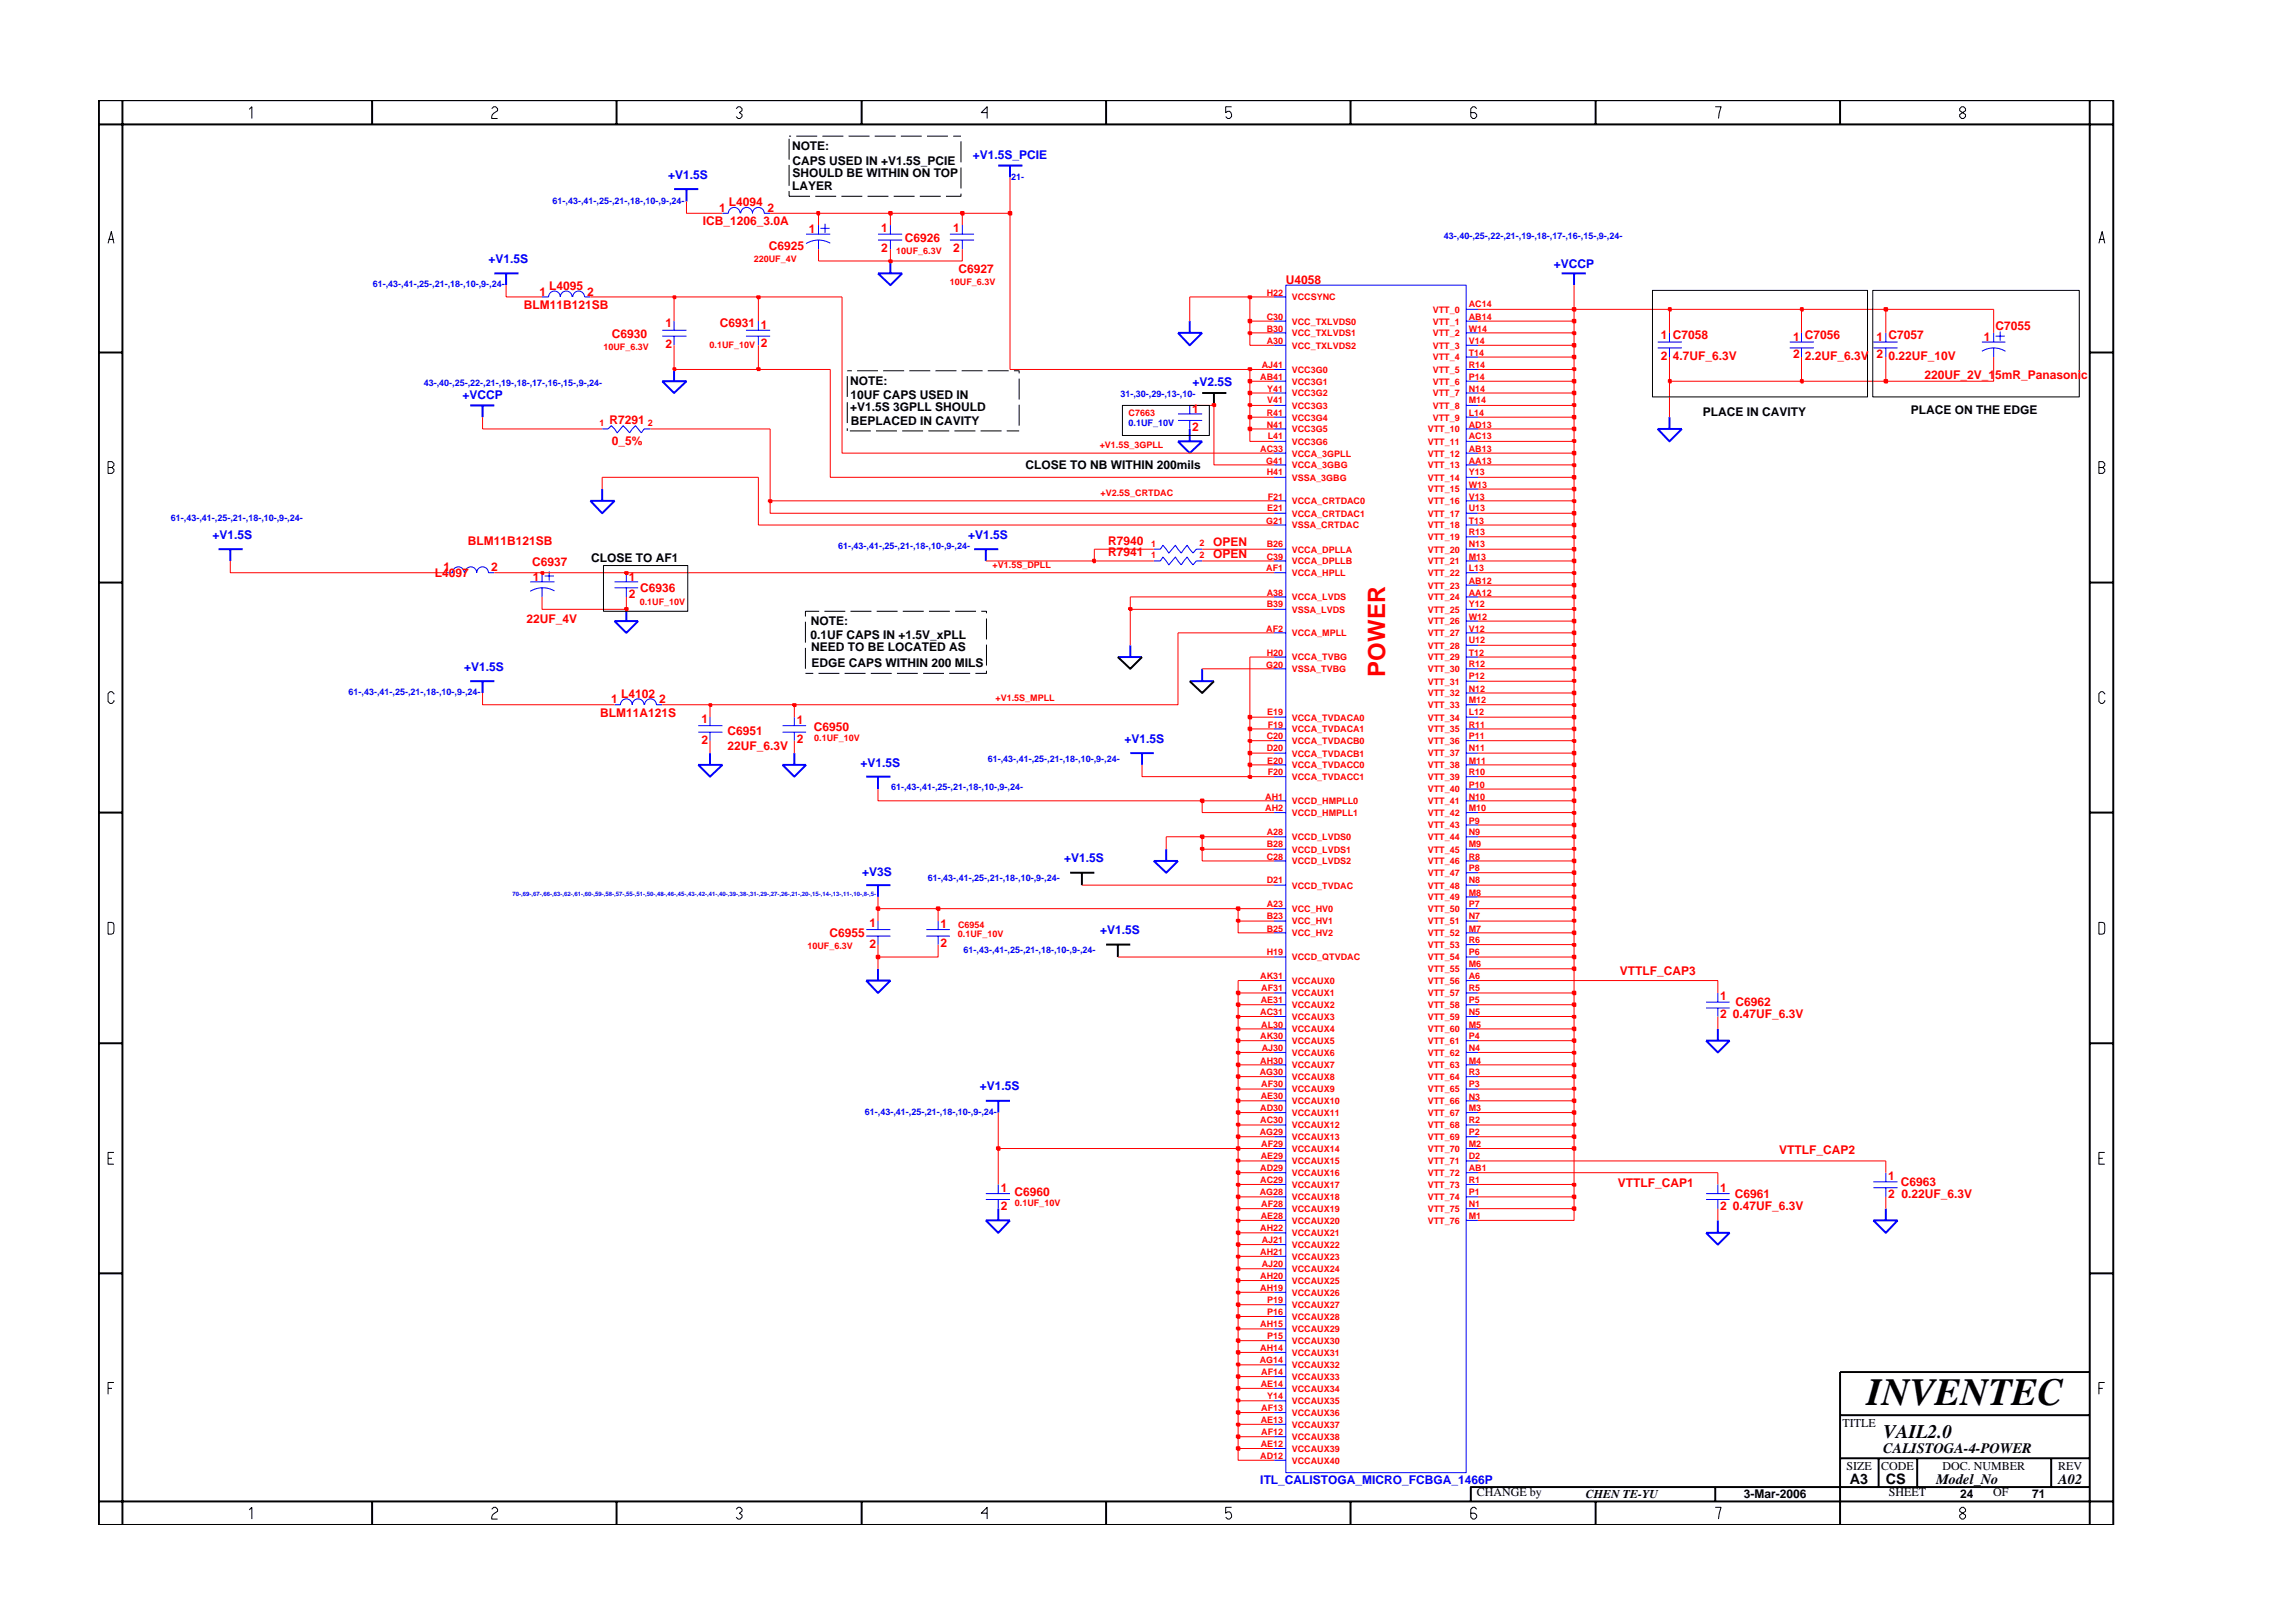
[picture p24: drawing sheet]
<svg xmlns="http://www.w3.org/2000/svg" width="297mm" height="210mm" viewBox="0 0 297 210" stroke-linecap="round" stroke-linejoin="round" font-family="sans-serif">
<defs><g id="words">
<text font-size="5" x="241.8" y="182">INVENTEC</text>
<text font-size="3.1" fill="#f00" x="179.4" y="87.7" transform="rotate(-90 179.4 87.7)">POWER</text>
<text font-size="2.5" x="244" y="186.3">VAIL2.0</text>
<g font-size="1.9">
<text x="244" y="188.2">CALISTOGA-4-POWER</text>
<text x="239.6" y="192.2">A3</text>
<text x="244.3" y="192.3">CS</text>
<text x="250.8" y="192.2">Model_No</text>
<text x="266.6" y="192.2">A02</text>
</g>
<g font-size="1.6" fill="#00f">
<text x="86.6" y="23.1">+V1.5S</text>
<text x="126" y="20.6">+V1.5S_PCIE</text>
<text x="63.3" y="34.1">+V1.5S</text>
<text x="201.3" y="34.7">+VCCP</text>
<text x="59.9" y="51.7">+VCCP</text>
<text x="154.5" y="50">+V2.5S</text>
<text x="27.5" y="69.8">+V1.5S</text>
<text x="125.4" y="69.8">+V1.5S</text>
<text x="60.1" y="86.9">+V1.5S</text>
<text x="111.4" y="99.3">+V1.5S</text>
<text x="145.7" y="96.2">+V1.5S</text>
<text x="111.7" y="113.5">+V3S</text>
<text x="137.9" y="111.7">+V1.5S</text>
<text x="142.5" y="121">+V1.5S</text>
<text x="126.9" y="141.2">+V1.5S</text>
<text x="163.3" y="192.3">ITL_CALISTOGA_MICRO_FCBGA_1466P</text>
</g>
<g font-size="1.6">
<text x="102.6" y="19.5">NOTE:</text>
<text x="102.7" y="22.9">SHOULD BE WITHIN ON TOP</text>
<text x="102.7" y="21.4">CAPS USED IN +V1.5S_PCIE</text>
<text x="102.6" y="24.6">LAYER</text>
<text x="110.1" y="53.3">+V1.5S 3GPLL SHOULD</text>
<text x="110.1" y="49.9">NOTE:</text>
<text x="110.2" y="51.7">10UF CAPS USED IN</text>
<text x="220.6" y="53.9">PLACE IN CAVITY</text>
<text x="247.5" y="53.6">PLACE ON THE EDGE</text>
<text x="110.2" y="55.1">BEPLACED IN CAVITY</text>
<text x="132.9" y="60.8">CLOSE TO NB WITHIN 200mils</text>
<text x="76.6" y="72.7">CLOSE TO AF1</text>
<text x="105" y="82.7">0.1UF CAPS IN +1.5V_xPLL</text>
<text x="105.1" y="81">NOTE:</text>
<text x="105.1" y="84.3">NEED TO BE LOCATED AS</text>
<text x="105.1" y="86.4">EDGE CAPS WITHIN 200 MILS</text>
<text x="238.7" y="184.8">TITLE</text>
<text x="239.2" y="190.4">SIZE</text>
<text x="243.7" y="190.4">CODE</text>
<text x="251.6" y="190.4">DOC. NUMBER</text>
<text x="266.6" y="190.4">REV</text>
<text x="191.3" y="193.9">CHANGE by</text>
<text x="205.4" y="194.1">CHEN TE-YU</text>
<text x="225.9" y="194.1">3-Mar-2006</text>
<text x="244.7" y="193.9">SHEET</text>
<text x="253.9" y="194.1">24</text>
<text x="258.2" y="193.9">OF</text>
<text x="263.3" y="194.1">71</text>
</g>
<g font-size="1.6" fill="#f00">
<text x="91.1" y="29.2">ICB_1206_3.0A</text>
<text x="93.2" y="27.5">1</text>
<text x="94.4" y="26.7">L4094</text>
<text x="99.4" y="27.5">2</text>
<text x="99.6" y="32.4">C6925</text>
<text x="104.8" y="30.2">1</text>
<text x="114.2" y="30">1</text>
<text x="114.2" y="32.7">2</text>
<text x="117.2" y="31.4">C6926</text>
<text x="123.5" y="30">1</text>
<text x="123.5" y="32.7">2</text>
<text x="124.1" y="35.4">C6927</text>
<text x="67.9" y="40.1">BLM11B121SB</text>
<text x="69.9" y="38.3">1</text>
<text x="71.1" y="37.5">L4095</text>
<text x="76.1" y="38.3">2</text>
<text x="166.6" y="36.8">U4058</text>
<text x="79.3" y="43.8">C6930</text>
<text x="86.2" y="42.4">1</text>
<text x="86.2" y="45.1">2</text>
<text x="93.2" y="42.4">C6931</text>
<text x="98.6" y="42.6">1</text>
<text x="98.6" y="44.9">2</text>
<text x="215.2" y="44">1 C7058</text>
<text x="215.2" y="46.7">2</text>
<text x="216.7" y="46.7">4.7UF_6.3V</text>
<text x="232.3" y="44.1">1 C7056</text>
<text x="232.3" y="46.4">2</text>
<text x="233.8" y="46.7">2.2UF_6.3V</text>
<text x="243.1" y="44.1">1 C7057</text>
<text x="243.1" y="46.4">2</text>
<text x="244.6" y="46.7">0.22UF_10V</text>
<text x="257" y="44.1">1</text>
<text x="258.5" y="42.7">C7055</text>
<text x="154.4" y="53.5">1</text>
<text x="249.3" y="49.1">220UF_2V_15mR_Panasonic</text>
<text x="78.9" y="54.9">R7291</text>
<text x="79.2" y="57.6">0_5%</text>
<text x="154.4" y="55.8">2</text>
<text x="60.6" y="70.6">BLM11B121SB</text>
<text x="143.5" y="70.6">R7940</text>
<text x="157.2" y="70.7">OPEN</text>
<text x="56.3" y="74.7">L4097</text>
<text x="57.4" y="74">1</text>
<text x="63.6" y="74">2</text>
<text x="68.9" y="73.3">C6937</text>
<text x="69" y="75.2">1</text>
<text x="81.5" y="75.2">1</text>
<text x="81.5" y="77.5">2</text>
<text x="82.9" y="76.7">C6936</text>
<text x="143.5" y="72.1">R7941</text>
<text x="157.2" y="72.2">OPEN</text>
<text x="68.2" y="80.7">22UF_4V</text>
<text x="77.7" y="92.9">BLM11A121S</text>
<text x="79.2" y="91.1">1</text>
<text x="80.5" y="90.4">L4102</text>
<text x="85.4" y="91.1">2</text>
<text x="90.9" y="93.7">1</text>
<text x="94.3" y="95.3">C6951</text>
<text x="103.2" y="93.8">1</text>
<text x="105.4" y="94.7">C6950</text>
<text x="90.9" y="96.4">2</text>
<text x="94.3" y="97.1">22UF_6.3V</text>
<text x="103.2" y="96.2">2</text>
<text x="107.5" y="121.4">C6955</text>
<text x="112.6" y="120.1">1</text>
<text x="112.6" y="122.8">2</text>
<text x="121.8" y="120.3">1</text>
<text x="121.8" y="122.6">2</text>
<text x="209.8" y="126.3">VTTLF_CAP3</text>
<text x="222.9" y="129.6">1</text>
<text x="222.9" y="131.9">2</text>
<text x="224.5" y="131.9">0.47UF_6.3V</text>
<text x="224.8" y="130.3">C6962</text>
<text x="230.5" y="149.5">VTTLF_CAP2</text>
<text x="129.6" y="154.5">1</text>
<text x="131.4" y="155">C6960</text>
<text x="209.6" y="153.8">VTTLF_CAP1</text>
<text x="222.9" y="154.5">1</text>
<text x="224.7" y="155.2">C6961</text>
<text x="244.6" y="152.9">1</text>
<text x="244.6" y="155.2">2</text>
<text x="246.2" y="153.6">C6963</text>
<text x="246.3" y="155.1">0.22UF_6.3V</text>
<text x="129.6" y="156.7">2</text>
<text x="222.9" y="156.7">2</text>
<text x="224.5" y="156.7">0.47UF_6.3V</text>
</g>
<g font-size="1.2" fill="#00f">
<text x="131" y="23.3">21-</text>
<text x="71.6" y="26.4">61-,43-,41-,25-,21-,18-,10-,9-,24-</text>
<text x="187.1" y="30.9">43-,40-,25-,22-,21-,19-,18-,17-,16-,15-,9-,24-</text>
<text x="48.3" y="37.2">61-,43-,41-,25-,21-,18-,10-,9-,24-</text>
<text x="54.9" y="50">43-,40-,25-,22-,21-,19-,18-,17-,16-,15-,9-,24-</text>
<text x="145.1" y="51.4">31-,30-,29-,13-,10-</text>
<text x="146.2" y="55.2">0.1UF_10V</text>
<text x="22.1" y="67.5">61-,43-,41-,25-,21-,18-,10-,9-,24-</text>
<text x="108.6" y="71.1">61-,43-,41-,25-,21-,18-,10-,9-,24-</text>
<text x="45.2" y="90.1">61-,43-,41-,25-,21-,18-,10-,9-,24-</text>
<text x="128" y="98.7">61-,43-,41-,25-,21-,18-,10-,9-,24-</text>
<text x="115.4" y="102.3">61-,43-,41-,25-,21-,18-,10-,9-,24-</text>
<text x="120.2" y="114.2">61-,43-,41-,25-,21-,18-,10-,9-,24-</text>
<text x="124.8" y="123.5">61-,43-,41-,25-,21-,18-,10-,9-,24-</text>
<text x="112" y="144.4">61-,43-,41-,25-,21-,18-,10-,9-,24-</text>
</g>
<g font-size="1.2" fill="#f00">
<text x="97.6" y="34">220UF_4V</text>
<text x="116.1" y="32.9">10UF_6.3V</text>
<text x="123" y="36.9">10UF_6.3V</text>
<text x="164.1" y="38.3">H22</text>
<text x="164.1" y="41.4">C30</text>
<text x="167.3" y="38.9">VCCSYNC</text>
<text x="185.6" y="40.5">VTT_0</text>
<text x="190.3" y="39.8">AC14</text>
<text x="190.3" y="41.4">AB14</text>
<text x="78.2" y="45.3">10UF_6.3V</text>
<text x="91.9" y="45.1">0.1UF_10V</text>
<text x="163.4" y="47.6">AJ41</text>
<text x="164.1" y="43">B30</text>
<text x="164.1" y="44.6">A30</text>
<text x="167.3" y="45.2">VCC_TXLVDS2</text>
<text x="167.3" y="42">VCC_TXLVDS0</text>
<text x="167.3" y="43.6">VCC_TXLVDS1</text>
<text x="185.6" y="46.7">VTT_4</text>
<text x="185.6" y="45.2">VTT_3</text>
<text x="185.6" y="43.6">VTT_2</text>
<text x="185.6" y="42">VTT_1</text>
<text x="190.3" y="47.6">R14</text>
<text x="190.3" y="46.1">T14</text>
<text x="190.3" y="44.6">V14</text>
<text x="190.3" y="43">W14</text>
<text x="146.2" y="53.9">C7663</text>
<text x="163.3" y="49.2">AB41</text>
<text x="164.1" y="53.9">R41</text>
<text x="164.2" y="50.7">Y41</text>
<text x="164.2" y="52.3">V41</text>
<text x="167.3" y="53">VCC3G3</text>
<text x="167.3" y="48.3">VCC3G0</text>
<text x="167.3" y="49.8">VCC3G1</text>
<text x="167.3" y="51.4">VCC3G2</text>
<text x="185.6" y="53">VTT_8</text>
<text x="185.6" y="51.4">VTT_7</text>
<text x="185.6" y="49.8">VTT_6</text>
<text x="185.6" y="48.3">VTT_5</text>
<text x="190.3" y="52.3">M14</text>
<text x="190.3" y="53.9">L14</text>
<text x="190.3" y="50.7">N14</text>
<text x="190.3" y="49.2">P14</text>
<text x="77.7" y="55.2">1</text>
<text x="83.9" y="55.2">2</text>
<text x="142.5" y="58">+V1.5S_3GPLL</text>
<text x="163.3" y="58.5">AC33</text>
<text x="164.1" y="55.4">N41</text>
<text x="164.2" y="56.9">L41</text>
<text x="167.3" y="54.5">VCC3G4</text>
<text x="167.3" y="56">VCC3G5</text>
<text x="167.3" y="57.6">VCC3G6</text>
<text x="167.3" y="59.1">VCCA_3GPLL</text>
<text x="184.9" y="56">VTT_10</text>
<text x="184.9" y="57.6">VTT_11</text>
<text x="184.9" y="59.1">VTT_12</text>
<text x="185.6" y="54.5">VTT_9</text>
<text x="190.3" y="55.4">AD13</text>
<text x="190.3" y="56.9">AC13</text>
<text x="190.3" y="58.5">AB13</text>
<text x="142.6" y="64.3">+V2.5S_CRTDAC</text>
<text x="164" y="60.1">G41</text>
<text x="164.1" y="61.6">H41</text>
<text x="164.2" y="64.7">F21</text>
<text x="167.3" y="62.3">VSSA_3GBG</text>
<text x="167.3" y="60.7">VCCA_3GBG</text>
<text x="167.3" y="65.3">VCCA_CRTDAC0</text>
<text x="184.9" y="62.3">VTT_14</text>
<text x="184.9" y="63.8">VTT_15</text>
<text x="184.9" y="65.3">VTT_16</text>
<text x="184.9" y="60.7">VTT_13</text>
<text x="190.3" y="61.6">Y13</text>
<text x="190.3" y="63.2">W13</text>
<text x="190.3" y="64.7">V13</text>
<text x="190.3" y="60.1">AA13</text>
<text x="149.1" y="70.8">1</text>
<text x="155.4" y="70.7">2</text>
<text x="164" y="67.8">G21</text>
<text x="164.1" y="70.9">B26</text>
<text x="164.2" y="66.2">E21</text>
<text x="167.3" y="66.9">VCCA_CRTDAC1</text>
<text x="167.3" y="71.6">VCCA_DPLLA</text>
<text x="167.3" y="68.5">VSSA_CRTDAC</text>
<text x="184.9" y="66.9">VTT_17</text>
<text x="184.9" y="68.5">VTT_18</text>
<text x="184.9" y="70">VTT_19</text>
<text x="184.9" y="71.6">VTT_20</text>
<text x="190.3" y="66.2">U13</text>
<text x="190.3" y="67.8">T13</text>
<text x="190.3" y="69.4">R13</text>
<text x="190.3" y="70.9">N13</text>
<text x="128.6" y="73.5">+V1.5S_DPLL</text>
<text x="149.1" y="72.3">1</text>
<text x="155.4" y="72.3">2</text>
<text x="164" y="74">AF1</text>
<text x="164.1" y="72.5">C39</text>
<text x="164.1" y="77.2">A38</text>
<text x="167.3" y="73.1">VCCA_DPLLB</text>
<text x="167.3" y="74.6">VCCA_HPLL</text>
<text x="167.3" y="77.8">VCCA_LVDS</text>
<text x="184.9" y="76.2">VTT_23</text>
<text x="184.9" y="77.8">VTT_24</text>
<text x="184.9" y="73.1">VTT_21</text>
<text x="184.9" y="74.6">VTT_22</text>
<text x="190.3" y="77.2">AA12</text>
<text x="190.3" y="72.5">M13</text>
<text x="190.3" y="74">L13</text>
<text x="190.3" y="75.6">AB12</text>
<text x="82.9" y="78.3">0.1UF_10V</text>
<text x="164" y="81.8">AF2</text>
<text x="164.1" y="78.7">B39</text>
<text x="167.3" y="79.4">VSSA_LVDS</text>
<text x="167.3" y="82.4">VCCA_MPLL</text>
<text x="184.9" y="79.4">VTT_25</text>
<text x="184.9" y="80.9">VTT_26</text>
<text x="184.9" y="82.4">VTT_27</text>
<text x="190.3" y="78.7">Y12</text>
<text x="190.3" y="80.3">W12</text>
<text x="190.3" y="81.8">V12</text>
<text x="190.3" y="83.3">U12</text>
<text x="164" y="86.5">G20</text>
<text x="164.1" y="84.9">H20</text>
<text x="167.3" y="87.1">VSSA_TVBG</text>
<text x="167.3" y="85.6">VCCA_TVBG</text>
<text x="184.9" y="84">VTT_28</text>
<text x="184.9" y="85.6">VTT_29</text>
<text x="184.9" y="87.1">VTT_30</text>
<text x="184.9" y="88.7">VTT_31</text>
<text x="190.3" y="84.9">T12</text>
<text x="190.3" y="86.5">R12</text>
<text x="190.3" y="88">P12</text>
<text x="190.3" y="89.6">N12</text>
<text x="128.9" y="90.8">+V1.5S_MPLL</text>
<text x="164.1" y="95.8">C20</text>
<text x="164.2" y="92.7">E19</text>
<text x="164.2" y="94.3">F19</text>
<text x="167.3" y="93.3">VCCA_TVDACA0</text>
<text x="167.3" y="94.9">VCCA_TVDACA1</text>
<text x="184.9" y="93.3">VTT_34</text>
<text x="184.9" y="94.9">VTT_35</text>
<text x="184.9" y="90.2">VTT_32</text>
<text x="184.9" y="91.7">VTT_33</text>
<text x="190.3" y="91.1">M12</text>
<text x="190.3" y="92.7">L12</text>
<text x="190.3" y="94.3">R11</text>
<text x="190.3" y="95.8">P11</text>
<text x="105.5" y="96">0.1UF_10V</text>
<text x="164.1" y="97.3">D20</text>
<text x="164.2" y="98.9">E20</text>
<text x="164.2" y="100.4">F20</text>
<text x="167.3" y="96.4">VCCA_TVDACB0</text>
<text x="167.3" y="98">VCCA_TVDACB1</text>
<text x="167.3" y="99.5">VCCA_TVDACC0</text>
<text x="167.3" y="101.1">VCCA_TVDACC1</text>
<text x="184.9" y="96.4">VTT_36</text>
<text x="184.9" y="98">VTT_37</text>
<text x="184.9" y="99.5">VTT_38</text>
<text x="184.9" y="101.1">VTT_39</text>
<text x="190.3" y="97.3">N11</text>
<text x="190.3" y="98.9">M11</text>
<text x="190.3" y="100.4">R10</text>
<text x="163.9" y="103.6">AH1</text>
<text x="163.9" y="105.1">AH2</text>
<text x="167.3" y="104.2">VCCD_HMPLL0</text>
<text x="167.3" y="105.7">VCCD_HMPLL1</text>
<text x="184.9" y="107.3">VTT_43</text>
<text x="184.9" y="102.7">VTT_40</text>
<text x="184.9" y="104.2">VTT_41</text>
<text x="184.9" y="105.7">VTT_42</text>
<text x="190.3" y="106.7">P9</text>
<text x="190.3" y="102.1">P10</text>
<text x="190.3" y="103.6">N10</text>
<text x="190.3" y="105.1">M10</text>
<text x="164.1" y="109.8">B28</text>
<text x="164.1" y="111.4">C28</text>
<text x="164.1" y="108.2">A28</text>
<text x="167.3" y="108.8">VCCD_LVDS0</text>
<text x="167.3" y="110.4">VCCD_LVDS1</text>
<text x="167.3" y="112">VCCD_LVDS2</text>
<text x="184.9" y="108.8">VTT_44</text>
<text x="184.9" y="110.4">VTT_45</text>
<text x="184.9" y="112">VTT_46</text>
<text x="184.9" y="113.5">VTT_47</text>
<text x="190.3" y="108.2">N9</text>
<text x="190.3" y="109.8">M9</text>
<text x="190.3" y="111.4">R8</text>
<text x="190.3" y="112.9">P8</text>
<text x="164.1" y="114.4">D21</text>
<text x="164.1" y="117.5">A23</text>
<text x="164.1" y="119.1">B23</text>
<text x="167.3" y="115.1">VCCD_TVDAC</text>
<text x="167.3" y="118.2">VCC_HV0</text>
<text x="167.3" y="119.8">VCC_HV1</text>
<text x="184.9" y="115.1">VTT_48</text>
<text x="184.9" y="116.6">VTT_49</text>
<text x="184.9" y="118.2">VTT_50</text>
<text x="184.9" y="119.8">VTT_51</text>
<text x="190.3" y="114.4">N8</text>
<text x="190.3" y="116">M8</text>
<text x="190.3" y="117.5">P7</text>
<text x="190.3" y="119.1">N7</text>
<text x="104.6" y="123">10UF_6.3V</text>
<text x="124.1" y="121.4">0.1UF_10V</text>
<text x="124.1" y="120.2">C6954</text>
<text x="164.1" y="123.7">H19</text>
<text x="164.1" y="120.7">B25</text>
<text x="167.3" y="124.4">VCCD_QTVDAC</text>
<text x="167.3" y="121.3">VCC_HV2</text>
<text x="184.9" y="121.3">VTT_52</text>
<text x="184.9" y="122.8">VTT_53</text>
<text x="184.9" y="124.4">VTT_54</text>
<text x="184.9" y="125.9">VTT_55</text>
<text x="190.3" y="122.2">R6</text>
<text x="190.3" y="123.7">P6</text>
<text x="190.3" y="125.3">M6</text>
<text x="190.3" y="120.7">M7</text>
<text x="163.3" y="131.5">AC31</text>
<text x="163.3" y="126.9">AK31</text>
<text x="163.3" y="130">AE31</text>
<text x="163.4" y="128.4">AF31</text>
<text x="167.3" y="130.6">VCCAUX2</text>
<text x="167.3" y="127.5">VCCAUX0</text>
<text x="167.3" y="129.1">VCCAUX1</text>
<text x="184.9" y="127.5">VTT_56</text>
<text x="184.9" y="129.1">VTT_57</text>
<text x="184.9" y="130.6">VTT_58</text>
<text x="190.3" y="126.9">A6</text>
<text x="190.3" y="128.4">R5</text>
<text x="190.3" y="130">P5</text>
<text x="190.3" y="131.5">N5</text>
<text x="163.3" y="134.6">AK30</text>
<text x="163.3" y="137.8">AH30</text>
<text x="163.4" y="133.1">AL30</text>
<text x="163.4" y="136.2">AJ30</text>
<text x="167.3" y="133.7">VCCAUX4</text>
<text x="167.3" y="135.3">VCCAUX5</text>
<text x="167.3" y="136.8">VCCAUX6</text>
<text x="167.3" y="132.1">VCCAUX3</text>
<text x="184.9" y="136.8">VTT_62</text>
<text x="184.9" y="132.1">VTT_59</text>
<text x="184.9" y="133.7">VTT_60</text>
<text x="184.9" y="135.3">VTT_61</text>
<text x="190.3" y="137.8">M4</text>
<text x="190.3" y="133.1">M5</text>
<text x="190.3" y="134.6">P4</text>
<text x="190.3" y="136.2">N4</text>
<text x="163.2" y="139.3">AG30</text>
<text x="163.3" y="144">AD30</text>
<text x="163.3" y="142.4">AE30</text>
<text x="163.4" y="140.8">AF30</text>
<text x="167.3" y="138.4">VCCAUX7</text>
<text x="167.3" y="143">VCCAUX10</text>
<text x="167.3" y="139.9">VCCAUX8</text>
<text x="167.3" y="141.5">VCCAUX9</text>
<text x="184.9" y="138.4">VTT_63</text>
<text x="184.9" y="139.9">VTT_64</text>
<text x="184.9" y="141.5">VTT_65</text>
<text x="184.9" y="143">VTT_66</text>
<text x="190.3" y="139.3">R3</text>
<text x="190.3" y="140.8">P3</text>
<text x="190.3" y="142.4">N3</text>
<text x="190.3" y="144">M3</text>
<text x="163.2" y="147.1">AG29</text>
<text x="163.3" y="145.5">AC30</text>
<text x="163.4" y="148.6">AF29</text>
<text x="167.3" y="149.2">VCCAUX14</text>
<text x="167.3" y="144.6">VCCAUX11</text>
<text x="167.3" y="146.2">VCCAUX12</text>
<text x="167.3" y="147.7">VCCAUX13</text>
<text x="184.9" y="144.6">VTT_67</text>
<text x="184.9" y="146.2">VTT_68</text>
<text x="184.9" y="147.7">VTT_69</text>
<text x="184.9" y="149.2">VTT_70</text>
<text x="190.3" y="145.5">R2</text>
<text x="190.3" y="147.1">P2</text>
<text x="190.3" y="148.6">M2</text>
<text x="163.2" y="154.8">AG28</text>
<text x="163.3" y="151.8">AD29</text>
<text x="163.3" y="153.3">AC29</text>
<text x="163.3" y="150.1">AE29</text>
<text x="167.3" y="150.8">VCCAUX15</text>
<text x="167.3" y="152.4">VCCAUX16</text>
<text x="167.3" y="153.9">VCCAUX17</text>
<text x="167.3" y="155.5">VCCAUX18</text>
<text x="184.9" y="152.4">VTT_72</text>
<text x="184.9" y="153.9">VTT_73</text>
<text x="184.9" y="155.5">VTT_74</text>
<text x="184.9" y="150.8">VTT_71</text>
<text x="190.3" y="151.8">AB1</text>
<text x="190.3" y="153.3">R1</text>
<text x="190.3" y="154.8">P1</text>
<text x="190.3" y="150.1">D2</text>
<text x="131.5" y="156.2">0.1UF_10V</text>
<text x="163.3" y="159.5">AH22</text>
<text x="163.3" y="157.9">AE28</text>
<text x="163.4" y="156.4">AF28</text>
<text x="163.4" y="161.1">AJ21</text>
<text x="167.3" y="157">VCCAUX19</text>
<text x="167.3" y="158.5">VCCAUX20</text>
<text x="167.3" y="160.1">VCCAUX21</text>
<text x="167.3" y="161.7">VCCAUX22</text>
<text x="184.9" y="157">VTT_75</text>
<text x="184.9" y="158.5">VTT_76</text>
<text x="190.3" y="156.4">N1</text>
<text x="190.3" y="157.9">M1</text>
<text x="163.3" y="165.7">AH20</text>
<text x="163.3" y="167.2">AH19</text>
<text x="163.3" y="162.6">AH21</text>
<text x="163.4" y="164.2">AJ20</text>
<text x="167.3" y="164.8">VCCAUX24</text>
<text x="167.3" y="166.3">VCCAUX25</text>
<text x="167.3" y="167.9">VCCAUX26</text>
<text x="167.3" y="163.2">VCCAUX23</text>
<text x="163.3" y="171.9">AH15</text>
<text x="164.2" y="168.9">P19</text>
<text x="164.2" y="170.4">P16</text>
<text x="164.2" y="173.5">P15</text>
<text x="167.3" y="169.5">VCCAUX27</text>
<text x="167.3" y="171">VCCAUX28</text>
<text x="167.3" y="172.6">VCCAUX29</text>
<text x="163.2" y="176.6">AG14</text>
<text x="163.3" y="175">AH14</text>
<text x="163.3" y="179.7">AE14</text>
<text x="163.4" y="178.2">AF14</text>
<text x="167.3" y="174.1">VCCAUX30</text>
<text x="167.3" y="175.6">VCCAUX31</text>
<text x="167.3" y="177.3">VCCAUX32</text>
<text x="167.3" y="178.8">VCCAUX33</text>
<text x="163.3" y="184.3">AE13</text>
<text x="163.4" y="182.8">AF13</text>
<text x="163.4" y="185.9">AF12</text>
<text x="164.2" y="181.2">Y14</text>
<text x="167.3" y="180.3">VCCAUX34</text>
<text x="167.3" y="181.9">VCCAUX35</text>
<text x="167.3" y="183.4">VCCAUX36</text>
<text x="167.3" y="185">VCCAUX37</text>
<text x="163.3" y="189">AD12</text>
<text x="163.3" y="187.5">AE12</text>
<text x="167.3" y="186.6">VCCAUX38</text>
<text x="167.3" y="188.1">VCCAUX39</text>
<text x="167.3" y="189.6">VCCAUX40</text>
</g>
<text font-size=".8" fill="#00f" x="66.4" y="116">70-,69-,67-,66-,63-,62-,61-,60-,59-,58-,57-,55-,51-,50-,48-,46-,45-,43-,42-,41-,40-,39-,38-,31-,29-,27-,26-,21-,20-,15-,14-,13-,11-,10-,8-,5-</text>
</g></defs>
<g fill="none" stroke="#00f" stroke-width=".25">
<path d="M64 35.4h3.2M65.6 35.4v1.5M87.3 24.5h3.2M88.9 24.5v1.6M113.7 35.4h3.2l-1.6 1.5zM115.3 33.8v1.6M129.3 21.4h3.1M130.8 21.4v1.6M202.3 35.4h3.1M203.9 35.4v1.5M60.9 52.5h3.1M62.5 52.5v1.5"/>
<path d="M85.8 49.4h3.1l-1.6 1.5zM87.3 47.9v1.5M152.6 43.1h3.1l-1.6 1.6zM152.6 57.2h3.1l-1.6 1.5zM154.1 41.6v1.5M154.1 55.6v1.6M214.7 55.6h3.2l-1.6 1.6zM216.3 54v1.6M28.3 71.1h3.1M29.8 71.1v1.6M76.5 64.9h3.1l-1.6 1.6zM78 63.4v1.5"/>
<path d="M81.1 78.9v1.6M126.2 71.1h3.1M127.7 71.1v1.6M60.9 88.3h3.1M62.5 88.3v1.5M79.6 80.5h3.1l-1.6 1.5zM90.5 99.1h3.1l-1.6 1.5zM92 97.6v1.5M101.4 99.1h3l-1.5 1.5zM102.9 97.6v1.5M144.8 85.1h3.1M146.4 83.6v1.5"/>
<path d="M146.4 97.6h3.1M147.9 97.6v1.5M154.1 88.3h3.2M155.7 86.6v1.7M112.2 100.6h3.1M112.2 114.7h3.1M113.7 100.6v1.6M113.7 114.7v1.5M149.5 111.5h3.1l-1.5 1.6zM151.1 110v1.5M112.2 127h3.1l-1.6 1.6zM113.7 125.5v1.5"/>
<path d="M221 134.8h3.1l-1.6 1.5zM222.5 133.3v1.5M127.7 158.1h3.1l-1.5 1.6zM127.7 142.6h3.1M129.3 142.6v1.5M129.3 156.6v1.5M221 159.7h3.1l-1.6 1.5zM222.5 158.1v1.6M242.7 158.1h3.1l-1.5 1.6zM244.3 156.6v1.5"/>
</g>
<path d="M155.7 50.9h3.2M157.3 50.9v1.6M144.8 85.1l1.6 1.5 1.5-1.5M154.1 88.3l1.6 1.5 1.6-1.5M138.6 113.1h3.2M140.2 113.1v1.6M143.3 122.4h3.1M144.8 122.4v1.6" fill="none" stroke="#000" stroke-width=".25"/>
<g fill="none" stroke="#00f" stroke-width=".13">
<path d="M70.2 38.5h.9a.76 .76 0 0 1 .7-.8 .76 .76 0 0 1 .8 .8 .76 .76 0 0 1 .7-.8 .76 .76 0 0 1 .8 .8M74.2 38.5a.76 .76 0 0 1 .8-.8 .76 .76 0 0 1 .7 .8h.8M93.6 27.6h.7a.76 .76 0 0 1 .8-.7 .76 .76 0 0 1 .8 .7M96 27.6a.76 .76 0 0 1 .7-.7 .76 .76 0 0 1 .8 .7 .76 .76 0 0 1 .7-.7 .76 .76 0 0 1 .8 .7h.8M104.4 30.3h3.2M106 29.2v1.1M106 31.1v1.2M106.3 29.6h1.2M106.9 29v1.2M107.6 31.5a3 3 0 0 0-3.2 .1M113.7 30.3h3.2M113.7 31.1h3.2"/>
<path d="M115.3 29.2v1.1M115.3 31.1v1.2M123 30.3h3.2M123 31.1h3.2M124.7 29.2v1.1M124.7 31.1v1.2M165 38.5h1.6M166.6 36.9h23.3v153.9h-23.3zM78 55.6h.8l.4-.5 .8 1 .7-1 .9 1 .7-1 .8 1 .3-.5h.9M85.8 42.8h3.1M85.8 43.5h3.1M87.3 41.6v1.2"/>
<path d="M87.3 43.5v1.2M96.6 42.8h3.2M96.6 43.5h3.2M98.2 41.6v1.2M98.2 43.5v1.2M152.6 53.6h3.1M152.6 54.5h3.1M154.1 52.5v1.1M154.1 54.5v1.1M165 55.6h1.6M165 41.6h1.6M165 43.1h1.6"/>
<path d="M165 44.7h1.6M165 47.9h1.6M165 49.4h1.6M165 50.9h1.6M165 52.5h1.6M165 54h1.6M165 57.2h1.6M165 58.7h1.6M189.9 55.6h1.6M189.9 41.6h1.6M189.9 43.1h1.6M189.9 44.7h1.6"/>
<path d="M189.9 47.9h1.6M189.9 49.4h1.6M189.9 50.9h1.6M189.9 52.5h1.6M189.9 54h1.6M189.9 57.2h1.6M189.9 58.7h1.6M189.9 40.1h1.6M189.9 46.3h1.6M214.7 44.3h3.2M214.7 45.1h3.2M216.3 43.1v1.2"/>
<path d="M216.3 45.1v1.2M231.8 44.3h3.2M231.8 45.1h3.2M233.4 43.1v1.2M233.4 45.1v1.2M242.7 44.3h3.1M242.7 45.1h3.1M244.3 43.1v1.2M244.3 45.1v1.2M256.7 45.5a2.88 2.88 0 0 1 3.1 0M256.7 44.3h3.1M258.3 43.1v1.2"/>
<path d="M258.3 45.1v1.2M258.5 43.5h1.2M259.1 43v1.1M57.9 74.2h.7a.76 .76 0 0 1 .8-.8 .76 .76 0 0 1 .7 .8M60.2 74.2a.76 .76 0 0 1 .8-.8 .76 .76 0 0 1 .8 .8 .76 .76 0 0 1 .7-.8 .76 .76 0 0 1 .8 .8h.7M68.7 75.4h3.1M70.2 74.2v1.2M70.2 76.1v1.2M70.6 74.6h1.1M71.1 74v1.2M71.8 76.6a3 3 0 0 0-3.1 0M79.6 75.4h3.1"/>
<path d="M79.6 76.1h3.1M81.1 74.2v1.2M81.1 76.1v1.2M149.5 71.1h.8l.4-.5 .7 1.1 .9-1.1 .7 1.1 .8-1.1 .7 1.1 .5-.6h.7M149.5 72.7h.8l.4-.5 .7 1 .9-1 .7 1 .8-1 .7 1 .5-.5h.7M165 71.1h1.6M165 72.7h1.6M165 74.2h1.6M165 60.2h1.6M165 61.8h1.6M165 64.9h1.6M165 66.5h1.6"/>
<path d="M165 68h1.6M165 77.3h1.6M165 78.9h1.6M189.9 71.1h1.6M189.9 72.7h1.6M189.9 74.2h1.6M189.9 60.2h1.6M189.9 61.8h1.6M189.9 64.9h1.6M189.9 66.5h1.6M189.9 68h1.6M189.9 77.3h1.6"/>
<path d="M189.9 78.9h1.6M189.9 63.4h1.6M189.9 69.5h1.6M189.9 75.8h1.6M79.6 91.3h.8a.76 .76 0 0 1 .7-.8 .76 .76 0 0 1 .8 .8 .76 .76 0 0 1 .8-.8 .76 .76 0 0 1 .7 .8M83.5 91.3a.76 .76 0 0 1 .8-.8 .76 .76 0 0 1 .7 .8h.8M90.5 94h3.1M90.5 94.9h3.1M92 92.9v1.1M92 94.9v1.1M101.4 94h3M101.4 94.9h3"/>
<path d="M102.9 92.9v1.1M102.9 94.9v1.1M165 82h1.6M165 85.1h1.6M165 86.6h1.6M165 92.9h1.6M165 94.4h1.6M165 96h1.6M165 97.6h1.6M165 99.1h1.6M189.9 91.3h1.6M189.9 82h1.6"/>
<path d="M189.9 85.1h1.6M189.9 86.6h1.6M189.9 92.9h1.6M189.9 94.4h1.6M189.9 96h1.6M189.9 97.6h1.6M189.9 99.1h1.6M189.9 80.5h1.6M189.9 83.6h1.6M189.9 88.3h1.6M189.9 89.8h1.6M113.7 119.3v1.1"/>
<path d="M121.5 119.3v1.1M165 100.6h1.6M165 103.7h1.6M165 105.3h1.6M165 108.4h1.6M165 110h1.6M165 111.5h1.6M165 114.7h1.6M165 117.7h1.6M165 119.3h1.6M189.9 100.6h1.6M189.9 103.7h1.6"/>
<path d="M189.9 105.3h1.6M189.9 108.4h1.6M189.9 110h1.6M189.9 111.5h1.6M189.9 114.7h1.6M189.9 117.7h1.6M189.9 119.3h1.6M189.9 102.2h1.6M189.9 106.9h1.6M189.9 113.1h1.6M189.9 116.2h1.6M112.2 120.4h3.1"/>
<path d="M112.2 121.3h3.1M113.7 121.3v1.1M120 120.4h3M120 121.3h3M121.5 121.3v1.1M165 120.8h1.6M165 124h1.6M165 127h1.6M165 128.6h1.6M165 130.2h1.6M165 131.7h1.6M165 133.3h1.6"/>
<path d="M165 134.8h1.6M165 136.3h1.6M165 138h1.6M165 139.5h1.6M189.9 120.8h1.6M189.9 124h1.6M189.9 127h1.6M189.9 128.6h1.6M189.9 130.2h1.6M189.9 131.7h1.6M189.9 133.3h1.6M189.9 134.8h1.6"/>
<path d="M189.9 136.3h1.6M189.9 138h1.6M189.9 139.5h1.6M189.9 122.4h1.6M189.9 125.5h1.6M221 129.8h3.1M221 130.6h3.1M222.5 128.6v1.2M222.5 130.6v1.1M127.7 154.6h3.1M127.7 155.4h3.1M129.3 153.4v1.2"/>
<path d="M129.3 155.4v1.2M165 141.1h1.6M165 142.6h1.6M165 144.1h1.6M165 145.7h1.6M165 147.3h1.6M165 148.8h1.6M165 150.4h1.6M165 151.9h1.6M165 153.4h1.6M165 155.1h1.6M165 156.6h1.6"/>
<path d="M165 158.1h1.6M165 159.7h1.6M189.9 141.1h1.6M189.9 142.6h1.6M189.9 144.1h1.6M189.9 145.7h1.6M189.9 147.3h1.6M189.9 148.8h1.6M189.9 150.4h1.6M189.9 151.9h1.6M189.9 153.4h1.6M189.9 155.1h1.6"/>
<path d="M189.9 156.6h1.6M189.9 158.1h1.6M221 154.6h3.1M221 155.4h3.1M222.5 153.4v1.2M222.5 155.4v1.2M242.7 153.1h3.1M242.7 153.9h3.1M244.3 151.9v1.2M244.3 153.9v1.2M165 161.2h1.6M165 162.8h1.6"/>
<path d="M165 164.4h1.6M165 165.9h1.6M165 167.4h1.6M165 169h1.6M165 170.5h1.6M165 172.2h1.6M165 173.7h1.6M165 175.2h1.6M165 176.8h1.6M165 178.3h1.6M165 179.9h1.6M165 181.5h1.6"/>
<path d="M165 183h1.6M165 184.5h1.6M165 186.1h1.6M165 187.6h1.6M165 189.2h1.6"/>
</g>
<path d="M160.4 187.6v1.6h4.6" fill="none" stroke="#f00" stroke-width=".13"/>
<path d="M160.2 187.5h.4v.3h-.4z" fill="#8e2323"/>
<path d="M160.2 187.5h.4v.3h-.4z" fill="none" stroke="#f00" stroke-width=".25"/>
<path d="M160.4 186.1v1.5h4.6" fill="none" stroke="#f00" stroke-width=".13"/>
<path d="M160.2 186h.4v.3h-.4z" fill="#8e2323"/>
<path d="M160.2 186h.4v.3h-.4z" fill="none" stroke="#f00" stroke-width=".25"/>
<path d="M160.4 184.5v1.6h4.6" fill="none" stroke="#f00" stroke-width=".13"/>
<path d="M160.2 184.4h.4v.3h-.4z" fill="#8e2323"/>
<path d="M160.2 184.4h.4v.3h-.4z" fill="none" stroke="#f00" stroke-width=".25"/>
<path d="M160.4 183v1.5h4.6" fill="none" stroke="#f00" stroke-width=".13"/>
<path d="M160.2 182.8h.4v.4h-.4z" fill="#8e2323"/>
<path d="M160.2 182.8h.4v.4h-.4z" fill="none" stroke="#f00" stroke-width=".25"/>
<path d="M160.4 181.5v1.5h4.6" fill="none" stroke="#f00" stroke-width=".13"/>
<path d="M160.2 181.3h.4v.3h-.4z" fill="#8e2323"/>
<path d="M160.2 181.3h.4v.3h-.4z" fill="none" stroke="#f00" stroke-width=".25"/>
<path d="M160.4 179.9v1.6h4.6" fill="none" stroke="#f00" stroke-width=".13"/>
<path d="M160.2 179.7h.4v.3h-.4z" fill="#8e2323"/>
<path d="M160.2 179.7h.4v.3h-.4z" fill="none" stroke="#f00" stroke-width=".25"/>
<path d="M160.4 178.3v1.6h4.6" fill="none" stroke="#f00" stroke-width=".13"/>
<path d="M160.2 178.2h.4v.3h-.4z" fill="#8e2323"/>
<path d="M160.2 178.2h.4v.3h-.4z" fill="none" stroke="#f00" stroke-width=".25"/>
<path d="M160.4 176.8v1.5h4.6" fill="none" stroke="#f00" stroke-width=".13"/>
<path d="M160.2 176.6h.4v.3h-.4z" fill="#8e2323"/>
<path d="M160.2 176.6h.4v.3h-.4z" fill="none" stroke="#f00" stroke-width=".25"/>
<path d="M160.4 175.2v1.6h4.6" fill="none" stroke="#f00" stroke-width=".13"/>
<path d="M160.2 175h.4v.4h-.4z" fill="#8e2323"/>
<path d="M160.2 175h.4v.4h-.4z" fill="none" stroke="#f00" stroke-width=".25"/>
<path d="M160.4 173.7v1.5h4.6" fill="none" stroke="#f00" stroke-width=".13"/>
<path d="M160.2 173.5h.4v.3h-.4z" fill="#8e2323"/>
<path d="M160.2 173.5h.4v.3h-.4z" fill="none" stroke="#f00" stroke-width=".25"/>
<path d="M160.4 172.2v1.5h4.6" fill="none" stroke="#f00" stroke-width=".13"/>
<path d="M160.2 172h.4v.2h-.4z" fill="#8e2323"/>
<path d="M160.2 172h.4v.2h-.4z" fill="none" stroke="#f00" stroke-width=".25"/>
<path d="M160.4 170.5v1.7h4.6" fill="none" stroke="#f00" stroke-width=".13"/>
<path d="M160.2 170.4h.4v.3h-.4z" fill="#8e2323"/>
<path d="M160.2 170.4h.4v.3h-.4z" fill="none" stroke="#f00" stroke-width=".25"/>
<path d="M160.4 169v1.5h4.6" fill="none" stroke="#f00" stroke-width=".13"/>
<path d="M160.2 168.9h.4v.3h-.4z" fill="#8e2323"/>
<path d="M160.2 168.9h.4v.3h-.4z" fill="none" stroke="#f00" stroke-width=".25"/>
<path d="M160.4 167.4v1.6h4.6" fill="none" stroke="#f00" stroke-width=".13"/>
<path d="M160.2 167.3h.4v.3h-.4z" fill="#8e2323"/>
<path d="M160.2 167.3h.4v.3h-.4z" fill="none" stroke="#f00" stroke-width=".25"/>
<path d="M160.4 165.9v1.5h4.6" fill="none" stroke="#f00" stroke-width=".13"/>
<path d="M160.2 165.7h.4v.4h-.4z" fill="#8e2323"/>
<path d="M160.2 165.7h.4v.4h-.4z" fill="none" stroke="#f00" stroke-width=".25"/>
<path d="M160.4 164.4v1.5h4.6" fill="none" stroke="#f00" stroke-width=".13"/>
<path d="M160.2 164.2h.4v.3h-.4z" fill="#8e2323"/>
<path d="M160.2 164.2h.4v.3h-.4z" fill="none" stroke="#f00" stroke-width=".25"/>
<path d="M160.4 162.8v1.6h4.6" fill="none" stroke="#f00" stroke-width=".13"/>
<path d="M160.2 162.7h.4v.2h-.4z" fill="#8e2323"/>
<path d="M160.2 162.7h.4v.2h-.4z" fill="none" stroke="#f00" stroke-width=".25"/>
<path d="M160.4 161.2v1.6h4.6" fill="none" stroke="#f00" stroke-width=".13"/>
<path d="M160.2 161.1h.4v.3h-.4z" fill="#8e2323"/>
<path d="M160.2 161.1h.4v.3h-.4z" fill="none" stroke="#f00" stroke-width=".25"/>
<path d="M160.4 159.7v1.5h4.6" fill="none" stroke="#f00" stroke-width=".13"/>
<path d="M160.2 159.5h.4v.4h-.4z" fill="#8e2323"/>
<path d="M160.2 159.5h.4v.4h-.4z" fill="none" stroke="#f00" stroke-width=".25"/>
<path d="M160.4 158.1v1.6h4.6" fill="none" stroke="#f00" stroke-width=".13"/>
<path d="M160.2 158h.4v.3h-.4z" fill="#8e2323"/>
<path d="M160.2 158h.4v.3h-.4z" fill="none" stroke="#f00" stroke-width=".25"/>
<path d="M160.4 156.6v1.5h4.6M203.9 156.6v1.5h-12.4M222.5 156.6v1.5" fill="none" stroke="#f00" stroke-width=".13"/>
<path d="M160.2 156.4h.4v.3h-.4z" fill="#8e2323"/>
<path d="M160.2 156.4h.4v.3h-.4z" fill="none" stroke="#f00" stroke-width=".25"/>
<path d="M160.4 155.1v1.5h4.6M191.5 156.6h12.4" fill="none" stroke="#f00" stroke-width=".13"/>
<path d="M203.7 156.4h.4v.3h-.4z" fill="#8e2323"/>
<path d="M203.7 156.4h.4v.3h-.4z" fill="none" stroke="#f00" stroke-width=".25"/>
<path d="M203.9 155.1v1.5M244.3 155.1v1.5" fill="none" stroke="#f00" stroke-width=".13"/>
<path d="M160.2 154.9h.4v.3h-.4z" fill="#8e2323"/>
<path d="M160.2 154.9h.4v.3h-.4z" fill="none" stroke="#f00" stroke-width=".25"/>
<path d="M160.4 153.4v1.7h4.6M191.5 155.1h12.4" fill="none" stroke="#f00" stroke-width=".13"/>
<path d="M203.7 154.9h.4v.3h-.4z" fill="#8e2323"/>
<path d="M203.7 154.9h.4v.3h-.4z" fill="none" stroke="#f00" stroke-width=".25"/>
<path d="M129.3 148.8v4.6M203.9 153.4v1.7" fill="none" stroke="#f00" stroke-width=".13"/>
<path d="M160.2 153.4h.4v.2h-.4z" fill="#8e2323"/>
<path d="M160.2 153.4h.4v.2h-.4z" fill="none" stroke="#f00" stroke-width=".25"/>
<path d="M160.4 151.9v1.5h4.6M191.5 153.4h12.4" fill="none" stroke="#f00" stroke-width=".13"/>
<path d="M203.7 153.4h.4v.2h-.4z" fill="#8e2323"/>
<path d="M203.7 153.4h.4v.2h-.4z" fill="none" stroke="#f00" stroke-width=".25"/>
<path d="M203.9 148.8v4.6M222.5 151.9v1.5" fill="none" stroke="#f00" stroke-width=".13"/>
<path d="M160.2 151.8h.4v.3h-.4z" fill="#8e2323"/>
<path d="M160.2 151.8h.4v.3h-.4z" fill="none" stroke="#f00" stroke-width=".25"/>
<path d="M160.4 150.4v1.5h4.6M191.5 151.9h31M244.3 150.4v1.5" fill="none" stroke="#f00" stroke-width=".13"/>
<path d="M160.2 150.2h.4v.3h-.4z" fill="#8e2323"/>
<path d="M160.2 150.2h.4v.3h-.4z" fill="none" stroke="#f00" stroke-width=".25"/>
<path d="M160.4 148.8v1.6h4.6M191.5 150.4h52.8" fill="none" stroke="#f00" stroke-width=".13"/>
<path d="M129.1 148.6h.4v.4h-.4z" fill="#8e2323"/>
<path d="M129.1 148.6h.4v.4h-.4z" fill="none" stroke="#f00" stroke-width=".25"/>
<path d="M129.3 145.7v3.1h31.1" fill="none" stroke="#f00" stroke-width=".13"/>
<path d="M160.2 148.6h.4v.4h-.4z" fill="#8e2323"/>
<path d="M160.2 148.6h.4v.4h-.4z" fill="none" stroke="#f00" stroke-width=".25"/>
<path d="M160.4 147.3v1.5h4.6M191.5 148.8h12.4" fill="none" stroke="#f00" stroke-width=".13"/>
<path d="M203.7 148.6h.4v.4h-.4z" fill="#8e2323"/>
<path d="M203.7 148.6h.4v.4h-.4z" fill="none" stroke="#f00" stroke-width=".25"/>
<path d="M203.9 147.3v1.5" fill="none" stroke="#f00" stroke-width=".13"/>
<path d="M160.2 147.1h.4v.3h-.4z" fill="#8e2323"/>
<path d="M160.2 147.1h.4v.3h-.4z" fill="none" stroke="#f00" stroke-width=".25"/>
<path d="M160.4 145.7v1.6h4.6M191.5 147.3h12.4" fill="none" stroke="#f00" stroke-width=".13"/>
<path d="M203.7 147.1h.4v.3h-.4z" fill="#8e2323"/>
<path d="M203.7 147.1h.4v.3h-.4z" fill="none" stroke="#f00" stroke-width=".25"/>
<path d="M129.3 144.1v1.6M203.9 145.7v1.6" fill="none" stroke="#f00" stroke-width=".13"/>
<path d="M160.2 145.6h.4v.2h-.4z" fill="#8e2323"/>
<path d="M160.2 145.6h.4v.2h-.4z" fill="none" stroke="#f00" stroke-width=".25"/>
<path d="M160.4 144.1v1.6h4.6M191.5 145.7h12.4" fill="none" stroke="#f00" stroke-width=".13"/>
<path d="M203.7 145.6h.4v.2h-.4z" fill="#8e2323"/>
<path d="M203.7 145.6h.4v.2h-.4z" fill="none" stroke="#f00" stroke-width=".25"/>
<path d="M203.9 144.1v1.6" fill="none" stroke="#f00" stroke-width=".13"/>
<path d="M160.2 144h.4v.3h-.4z" fill="#8e2323"/>
<path d="M160.2 144h.4v.3h-.4z" fill="none" stroke="#f00" stroke-width=".25"/>
<path d="M160.4 142.6v1.5h4.6M191.5 144.1h12.4" fill="none" stroke="#f00" stroke-width=".13"/>
<path d="M203.7 144h.4v.3h-.4z" fill="#8e2323"/>
<path d="M203.7 144h.4v.3h-.4z" fill="none" stroke="#f00" stroke-width=".25"/>
<path d="M203.9 142.6v1.5" fill="none" stroke="#f00" stroke-width=".13"/>
<path d="M160.2 142.4h.4v.4h-.4z" fill="#8e2323"/>
<path d="M160.2 142.4h.4v.4h-.4z" fill="none" stroke="#f00" stroke-width=".25"/>
<path d="M160.4 141.1v1.5h4.6M191.5 142.6h12.4" fill="none" stroke="#f00" stroke-width=".13"/>
<path d="M203.7 142.4h.4v.4h-.4z" fill="#8e2323"/>
<path d="M203.7 142.4h.4v.4h-.4z" fill="none" stroke="#f00" stroke-width=".25"/>
<path d="M203.9 141.1v1.5" fill="none" stroke="#f00" stroke-width=".13"/>
<path d="M160.2 140.9h.4v.3h-.4z" fill="#8e2323"/>
<path d="M160.2 140.9h.4v.3h-.4z" fill="none" stroke="#f00" stroke-width=".25"/>
<path d="M160.4 139.5v1.6h4.6M191.5 141.1h12.4" fill="none" stroke="#f00" stroke-width=".13"/>
<path d="M203.7 140.9h.4v.3h-.4z" fill="#8e2323"/>
<path d="M203.7 140.9h.4v.3h-.4z" fill="none" stroke="#f00" stroke-width=".25"/>
<path d="M203.9 139.5v1.6" fill="none" stroke="#f00" stroke-width=".13"/>
<path d="M160.2 139.3h.4v.3h-.4z" fill="#8e2323"/>
<path d="M160.2 139.3h.4v.3h-.4z" fill="none" stroke="#f00" stroke-width=".25"/>
<path d="M160.4 138v1.5h4.6M191.5 139.5h12.4" fill="none" stroke="#f00" stroke-width=".13"/>
<path d="M203.7 139.3h.4v.3h-.4z" fill="#8e2323"/>
<path d="M203.7 139.3h.4v.3h-.4z" fill="none" stroke="#f00" stroke-width=".25"/>
<path d="M203.9 138v1.5" fill="none" stroke="#f00" stroke-width=".13"/>
<path d="M160.2 137.8h.4v.3h-.4z" fill="#8e2323"/>
<path d="M160.2 137.8h.4v.3h-.4z" fill="none" stroke="#f00" stroke-width=".25"/>
<path d="M160.4 136.3v1.7h4.6M191.5 138h12.4" fill="none" stroke="#f00" stroke-width=".13"/>
<path d="M203.7 137.8h.4v.3h-.4z" fill="#8e2323"/>
<path d="M203.7 137.8h.4v.3h-.4z" fill="none" stroke="#f00" stroke-width=".25"/>
<path d="M203.9 136.3v1.7" fill="none" stroke="#f00" stroke-width=".13"/>
<path d="M160.2 136.3h.4v.2h-.4z" fill="#8e2323"/>
<path d="M160.2 136.3h.4v.2h-.4z" fill="none" stroke="#f00" stroke-width=".25"/>
<path d="M160.4 134.8v1.5h4.6M191.5 136.3h12.4" fill="none" stroke="#f00" stroke-width=".13"/>
<path d="M203.7 136.3h.4v.2h-.4z" fill="#8e2323"/>
<path d="M203.7 136.3h.4v.2h-.4z" fill="none" stroke="#f00" stroke-width=".25"/>
<path d="M203.9 134.8v1.5" fill="none" stroke="#f00" stroke-width=".13"/>
<path d="M160.2 134.6h.4v.4h-.4z" fill="#8e2323"/>
<path d="M160.2 134.6h.4v.4h-.4z" fill="none" stroke="#f00" stroke-width=".25"/>
<path d="M160.4 133.3v1.5h4.6M191.5 134.8h12.4" fill="none" stroke="#f00" stroke-width=".13"/>
<path d="M203.7 134.6h.4v.4h-.4z" fill="#8e2323"/>
<path d="M203.7 134.6h.4v.4h-.4z" fill="none" stroke="#f00" stroke-width=".25"/>
<path d="M203.9 133.3v1.5" fill="none" stroke="#f00" stroke-width=".13"/>
<path d="M160.2 133.1h.4v.4h-.4z" fill="#8e2323"/>
<path d="M160.2 133.1h.4v.4h-.4z" fill="none" stroke="#f00" stroke-width=".25"/>
<path d="M160.4 131.7v1.6h4.6M191.5 133.3h12.4" fill="none" stroke="#f00" stroke-width=".13"/>
<path d="M203.7 133.1h.4v.4h-.4z" fill="#8e2323"/>
<path d="M203.7 133.1h.4v.4h-.4z" fill="none" stroke="#f00" stroke-width=".25"/>
<path d="M203.9 131.7v1.6M222.5 131.7v1.6" fill="none" stroke="#f00" stroke-width=".13"/>
<path d="M160.2 131.6h.4v.3h-.4z" fill="#8e2323"/>
<path d="M160.2 131.6h.4v.3h-.4z" fill="none" stroke="#f00" stroke-width=".25"/>
<path d="M160.4 130.2v1.5h4.6M191.5 131.7h12.4" fill="none" stroke="#f00" stroke-width=".13"/>
<path d="M203.7 131.6h.4v.3h-.4z" fill="#8e2323"/>
<path d="M203.7 131.6h.4v.3h-.4z" fill="none" stroke="#f00" stroke-width=".25"/>
<path d="M203.9 130.2v1.5" fill="none" stroke="#f00" stroke-width=".13"/>
<path d="M160.2 130h.4v.3h-.4z" fill="#8e2323"/>
<path d="M160.2 130h.4v.3h-.4z" fill="none" stroke="#f00" stroke-width=".25"/>
<path d="M160.4 128.6v1.6h4.6M191.5 130.2h12.4" fill="none" stroke="#f00" stroke-width=".13"/>
<path d="M203.7 130h.4v.3h-.4z" fill="#8e2323"/>
<path d="M203.7 130h.4v.3h-.4z" fill="none" stroke="#f00" stroke-width=".25"/>
<path d="M203.9 128.6v1.6" fill="none" stroke="#f00" stroke-width=".13"/>
<path d="M160.2 128.5h.4v.3h-.4z" fill="#8e2323"/>
<path d="M160.2 128.5h.4v.3h-.4z" fill="none" stroke="#f00" stroke-width=".25"/>
<path d="M160.4 127v1.6h4.6M191.5 128.6h12.4" fill="none" stroke="#f00" stroke-width=".13"/>
<path d="M203.7 128.5h.4v.3h-.4z" fill="#8e2323"/>
<path d="M203.7 128.5h.4v.3h-.4z" fill="none" stroke="#f00" stroke-width=".25"/>
<path d="M113.7 124v1.5M160.4 127h4.6M191.5 125.5h12.4v3.1M191.5 127h31v1.6" fill="none" stroke="#f00" stroke-width=".13"/>
<path d="M203.7 125.3h.4v.4h-.4z" fill="#8e2323"/>
<path d="M203.7 125.3h.4v.4h-.4z" fill="none" stroke="#f00" stroke-width=".25"/>
<path d="M203.9 124v1.5" fill="none" stroke="#f00" stroke-width=".13"/>
<path d="M113.6 123.8h.3v.3h-.3z" fill="#8e2323"/>
<path d="M113.6 123.8h.3v.3h-.3z" fill="none" stroke="#f00" stroke-width=".25"/>
<path d="M113.7 122.4v1.6h7.8v-1.6M144.8 124h20.2M191.5 124h12.4" fill="none" stroke="#f00" stroke-width=".13"/>
<path d="M203.7 123.8h.4v.3h-.4z" fill="#8e2323"/>
<path d="M203.7 123.8h.4v.3h-.4z" fill="none" stroke="#f00" stroke-width=".25"/>
<path d="M191.5 122.4h12.4v1.6" fill="none" stroke="#f00" stroke-width=".13"/>
<path d="M203.7 122.3h.4v.2h-.4z" fill="#8e2323"/>
<path d="M203.7 122.3h.4v.2h-.4z" fill="none" stroke="#f00" stroke-width=".25"/>
<path d="M160.4 119.3v1.5h4.6M191.5 120.8h12.4v1.6" fill="none" stroke="#f00" stroke-width=".13"/>
<path d="M203.7 120.7h.4v.3h-.4z" fill="#8e2323"/>
<path d="M203.7 120.7h.4v.3h-.4z" fill="none" stroke="#f00" stroke-width=".25"/>
<path d="M113.7 117.7v1.6M121.5 117.7v1.6M203.9 119.3v1.5" fill="none" stroke="#f00" stroke-width=".13"/>
<path d="M160.2 119.2h.4v.2h-.4z" fill="#8e2323"/>
<path d="M160.2 119.2h.4v.2h-.4z" fill="none" stroke="#f00" stroke-width=".25"/>
<path d="M160.4 117.7v1.6h4.6M191.5 119.3h12.4" fill="none" stroke="#f00" stroke-width=".13"/>
<path d="M203.7 119.2h.4v.2h-.4z" fill="#8e2323"/>
<path d="M203.7 119.2h.4v.2h-.4z" fill="none" stroke="#f00" stroke-width=".25"/>
<path d="M203.9 117.7v1.6" fill="none" stroke="#f00" stroke-width=".13"/>
<path d="M113.6 117.5h.3v.4h-.3z" fill="#8e2323"/>
<path d="M113.6 117.5h.3v.4h-.3z" fill="none" stroke="#f00" stroke-width=".25"/>
<path d="M113.7 116.2v1.5h7.8" fill="none" stroke="#f00" stroke-width=".13"/>
<path d="M121.4 117.5h.3v.4h-.3z" fill="#8e2323"/>
<path d="M121.4 117.5h.3v.4h-.3z" fill="none" stroke="#f00" stroke-width=".25"/>
<path d="M121.5 117.7h38.9" fill="none" stroke="#f00" stroke-width=".13"/>
<path d="M160.2 117.5h.4v.4h-.4z" fill="#8e2323"/>
<path d="M160.2 117.5h.4v.4h-.4z" fill="none" stroke="#f00" stroke-width=".25"/>
<path d="M160.4 117.7h4.6M191.5 117.7h12.4" fill="none" stroke="#f00" stroke-width=".13"/>
<path d="M203.7 117.5h.4v.4h-.4z" fill="#8e2323"/>
<path d="M203.7 117.5h.4v.4h-.4z" fill="none" stroke="#f00" stroke-width=".25"/>
<path d="M191.5 116.2h12.4v1.5" fill="none" stroke="#f00" stroke-width=".13"/>
<path d="M203.7 116h.4v.4h-.4z" fill="#8e2323"/>
<path d="M203.7 116h.4v.4h-.4z" fill="none" stroke="#f00" stroke-width=".25"/>
<path d="M140.2 114.7h24.8M191.5 114.7h12.4v1.5" fill="none" stroke="#f00" stroke-width=".13"/>
<path d="M203.7 114.5h.4v.3h-.4z" fill="#8e2323"/>
<path d="M203.7 114.5h.4v.3h-.4z" fill="none" stroke="#f00" stroke-width=".25"/>
<path d="M191.5 113.1h12.4v1.6" fill="none" stroke="#f00" stroke-width=".13"/>
<path d="M203.7 112.9h.4v.3h-.4z" fill="#8e2323"/>
<path d="M203.7 112.9h.4v.3h-.4z" fill="none" stroke="#f00" stroke-width=".25"/>
<path d="M155.7 110v1.5h9.3M191.5 111.5h12.4v1.6" fill="none" stroke="#f00" stroke-width=".13"/>
<path d="M203.7 111.4h.4v.3h-.4z" fill="#8e2323"/>
<path d="M203.7 111.4h.4v.3h-.4z" fill="none" stroke="#f00" stroke-width=".25"/>
<path d="M151.1 108.4v1.6M203.9 110v1.5" fill="none" stroke="#f00" stroke-width=".13"/>
<path d="M155.6 109.8h.3v.3h-.3z" fill="#8e2323"/>
<path d="M155.6 109.8h.3v.3h-.3z" fill="none" stroke="#f00" stroke-width=".25"/>
<path d="M155.7 108.4v1.6h9.3M191.5 110h12.4" fill="none" stroke="#f00" stroke-width=".13"/>
<path d="M203.7 109.8h.4v.3h-.4z" fill="#8e2323"/>
<path d="M203.7 109.8h.4v.3h-.4z" fill="none" stroke="#f00" stroke-width=".25"/>
<path d="M151.1 108.4h4.6M203.9 108.4v1.6" fill="none" stroke="#f00" stroke-width=".13"/>
<path d="M155.6 108.2h.3v.4h-.3z" fill="#8e2323"/>
<path d="M155.6 108.2h.3v.4h-.3z" fill="none" stroke="#f00" stroke-width=".25"/>
<path d="M155.7 108.4h9.3M191.5 108.4h12.4" fill="none" stroke="#f00" stroke-width=".13"/>
<path d="M203.7 108.2h.4v.4h-.4z" fill="#8e2323"/>
<path d="M203.7 108.2h.4v.4h-.4z" fill="none" stroke="#f00" stroke-width=".25"/>
<path d="M191.5 106.9h12.4v1.5" fill="none" stroke="#f00" stroke-width=".13"/>
<path d="M203.7 106.7h.4v.3h-.4z" fill="#8e2323"/>
<path d="M203.7 106.7h.4v.3h-.4z" fill="none" stroke="#f00" stroke-width=".25"/>
<path d="M155.7 103.7v1.6h9.3M191.5 105.3h12.4v1.6" fill="none" stroke="#f00" stroke-width=".13"/>
<path d="M203.7 105.2h.4v.2h-.4z" fill="#8e2323"/>
<path d="M203.7 105.2h.4v.2h-.4z" fill="none" stroke="#f00" stroke-width=".25"/>
<path d="M113.7 102.2v1.5h42M203.9 103.7v1.6" fill="none" stroke="#f00" stroke-width=".13"/>
<path d="M155.6 103.6h.3v.3h-.3z" fill="#8e2323"/>
<path d="M155.6 103.6h.3v.3h-.3z" fill="none" stroke="#f00" stroke-width=".25"/>
<path d="M155.7 103.7h9.3M191.5 103.7h12.4" fill="none" stroke="#f00" stroke-width=".13"/>
<path d="M203.7 103.6h.4v.3h-.4z" fill="#8e2323"/>
<path d="M203.7 103.6h.4v.3h-.4z" fill="none" stroke="#f00" stroke-width=".25"/>
<path d="M191.5 102.2h12.4v1.5" fill="none" stroke="#f00" stroke-width=".13"/>
<path d="M203.7 102.1h.4v.3h-.4z" fill="#8e2323"/>
<path d="M203.7 102.1h.4v.3h-.4z" fill="none" stroke="#f00" stroke-width=".25"/>
<path d="M147.9 99.1v1.5h14M203.9 100.6v1.6" fill="none" stroke="#f00" stroke-width=".13"/>
<path d="M161.7 100.5h.4v.3h-.4z" fill="#8e2323"/>
<path d="M161.7 100.5h.4v.3h-.4z" fill="none" stroke="#f00" stroke-width=".25"/>
<path d="M161.9 99.1v1.5h3.1M191.5 100.6h12.4" fill="none" stroke="#f00" stroke-width=".13"/>
<path d="M203.7 100.5h.4v.3h-.4z" fill="#8e2323"/>
<path d="M203.7 100.5h.4v.3h-.4z" fill="none" stroke="#f00" stroke-width=".25"/>
<path d="M203.9 99.1v1.5" fill="none" stroke="#f00" stroke-width=".13"/>
<path d="M161.7 98.9h.4v.4h-.4z" fill="#8e2323"/>
<path d="M161.7 98.9h.4v.4h-.4z" fill="none" stroke="#f00" stroke-width=".25"/>
<path d="M161.9 97.6v1.5h3.1M191.5 99.1h12.4" fill="none" stroke="#f00" stroke-width=".13"/>
<path d="M203.7 98.9h.4v.4h-.4z" fill="#8e2323"/>
<path d="M203.7 98.9h.4v.4h-.4z" fill="none" stroke="#f00" stroke-width=".25"/>
<path d="M92 96v1.6M102.9 96v1.6M203.9 97.6v1.5" fill="none" stroke="#f00" stroke-width=".13"/>
<path d="M161.7 97.4h.4v.3h-.4z" fill="#8e2323"/>
<path d="M161.7 97.4h.4v.3h-.4z" fill="none" stroke="#f00" stroke-width=".25"/>
<path d="M161.9 96v1.6h3.1M191.5 97.6h12.4" fill="none" stroke="#f00" stroke-width=".13"/>
<path d="M203.7 97.4h.4v.3h-.4z" fill="#8e2323"/>
<path d="M203.7 97.4h.4v.3h-.4z" fill="none" stroke="#f00" stroke-width=".25"/>
<path d="M203.9 96v1.6" fill="none" stroke="#f00" stroke-width=".13"/>
<path d="M161.7 95.9h.4v.2h-.4z" fill="#8e2323"/>
<path d="M161.7 95.9h.4v.2h-.4z" fill="none" stroke="#f00" stroke-width=".25"/>
<path d="M161.9 94.4v1.6h3.1M191.5 96h12.4" fill="none" stroke="#f00" stroke-width=".13"/>
<path d="M203.7 95.9h.4v.2h-.4z" fill="#8e2323"/>
<path d="M203.7 95.9h.4v.2h-.4z" fill="none" stroke="#f00" stroke-width=".25"/>
<path d="M203.9 94.4v1.6" fill="none" stroke="#f00" stroke-width=".13"/>
<path d="M161.7 94.3h.4v.3h-.4z" fill="#8e2323"/>
<path d="M161.7 94.3h.4v.3h-.4z" fill="none" stroke="#f00" stroke-width=".25"/>
<path d="M161.9 92.9v1.5h3.1M191.5 94.4h12.4" fill="none" stroke="#f00" stroke-width=".13"/>
<path d="M203.7 94.3h.4v.3h-.4z" fill="#8e2323"/>
<path d="M203.7 94.3h.4v.3h-.4z" fill="none" stroke="#f00" stroke-width=".25"/>
<path d="M92 91.3v1.6M102.9 91.3v1.6M203.9 92.9v1.5" fill="none" stroke="#f00" stroke-width=".13"/>
<path d="M161.7 92.7h.4v.4h-.4z" fill="#8e2323"/>
<path d="M161.7 92.7h.4v.4h-.4z" fill="none" stroke="#f00" stroke-width=".25"/>
<path d="M161.9 85.1v7.8h3.1M191.5 92.9h12.4" fill="none" stroke="#f00" stroke-width=".13"/>
<path d="M203.7 92.7h.4v.4h-.4z" fill="#8e2323"/>
<path d="M203.7 92.7h.4v.4h-.4z" fill="none" stroke="#f00" stroke-width=".25"/>
<path d="M62.5 89.8v1.5h17.1M85.8 91.3h6.2M203.9 91.3v1.6" fill="none" stroke="#f00" stroke-width=".13"/>
<path d="M91.9 91.2h.2v.3h-.2z" fill="#8e2323"/>
<path d="M91.9 91.2h.2v.3h-.2z" fill="none" stroke="#f00" stroke-width=".25"/>
<path d="M92 91.3h10.9" fill="none" stroke="#f00" stroke-width=".13"/>
<path d="M102.7 91.2h.4v.3h-.4z" fill="#8e2323"/>
<path d="M102.7 91.2h.4v.3h-.4z" fill="none" stroke="#f00" stroke-width=".25"/>
<path d="M152.6 82v9.3h-49.7M191.5 91.3h12.4" fill="none" stroke="#f00" stroke-width=".13"/>
<path d="M203.7 91.2h.4v.3h-.4z" fill="#8e2323"/>
<path d="M203.7 91.2h.4v.3h-.4z" fill="none" stroke="#f00" stroke-width=".25"/>
<path d="M191.5 89.8h12.4v1.5" fill="none" stroke="#f00" stroke-width=".13"/>
<path d="M203.7 89.6h.4v.3h-.4z" fill="#8e2323"/>
<path d="M203.7 89.6h.4v.3h-.4z" fill="none" stroke="#f00" stroke-width=".25"/>
<path d="M191.5 88.3h12.4v1.5" fill="none" stroke="#f00" stroke-width=".13"/>
<path d="M203.7 88.1h.4v.2h-.4z" fill="#8e2323"/>
<path d="M203.7 88.1h.4v.2h-.4z" fill="none" stroke="#f00" stroke-width=".25"/>
<path d="M155.7 86.6h9.3M191.5 86.6h12.4v1.7" fill="none" stroke="#f00" stroke-width=".13"/>
<path d="M203.7 86.5h.4v.3h-.4z" fill="#8e2323"/>
<path d="M203.7 86.5h.4v.3h-.4z" fill="none" stroke="#f00" stroke-width=".25"/>
<path d="M161.9 85.1h3.1M191.5 85.1h12.4v1.5" fill="none" stroke="#f00" stroke-width=".13"/>
<path d="M203.7 84.9h.4v.4h-.4z" fill="#8e2323"/>
<path d="M203.7 84.9h.4v.4h-.4z" fill="none" stroke="#f00" stroke-width=".25"/>
<path d="M146.4 78.9v4.7M191.5 83.6h12.4v1.5" fill="none" stroke="#f00" stroke-width=".13"/>
<path d="M203.7 83.4h.4v.3h-.4z" fill="#8e2323"/>
<path d="M203.7 83.4h.4v.3h-.4z" fill="none" stroke="#f00" stroke-width=".25"/>
<path d="M152.6 82h12.4M191.5 82h12.4v1.6" fill="none" stroke="#f00" stroke-width=".13"/>
<path d="M203.7 81.8h.4v.4h-.4z" fill="#8e2323"/>
<path d="M203.7 81.8h.4v.4h-.4z" fill="none" stroke="#f00" stroke-width=".25"/>
<path d="M191.5 80.5h12.4v1.5" fill="none" stroke="#f00" stroke-width=".13"/>
<path d="M203.7 80.3h.4v.3h-.4z" fill="#8e2323"/>
<path d="M203.7 80.3h.4v.3h-.4z" fill="none" stroke="#f00" stroke-width=".25"/>
<path d="M70.2 77.3v1.6h10.9M203.9 78.9v1.6" fill="none" stroke="#f00" stroke-width=".13"/>
<path d="M81 78.8h.3v.2h-.3z" fill="#8e2323"/>
<path d="M81 78.8h.3v.2h-.3z" fill="none" stroke="#f00" stroke-width=".25"/>
<path d="M81.1 77.3v1.6" fill="none" stroke="#f00" stroke-width=".13"/>
<path d="M146.2 78.8h.4v.2h-.4z" fill="#8e2323"/>
<path d="M146.2 78.8h.4v.2h-.4z" fill="none" stroke="#f00" stroke-width=".25"/>
<path d="M146.4 77.3v1.6h18.6M191.5 78.9h12.4" fill="none" stroke="#f00" stroke-width=".13"/>
<path d="M203.7 78.8h.4v.2h-.4z" fill="#8e2323"/>
<path d="M203.7 78.8h.4v.2h-.4z" fill="none" stroke="#f00" stroke-width=".25"/>
<path d="M146.4 77.3h18.6M191.5 77.3h12.4v1.6" fill="none" stroke="#f00" stroke-width=".13"/>
<path d="M203.7 77.2h.4v.3h-.4z" fill="#8e2323"/>
<path d="M203.7 77.2h.4v.3h-.4z" fill="none" stroke="#f00" stroke-width=".25"/>
<path d="M191.5 75.8h12.4v1.5" fill="none" stroke="#f00" stroke-width=".13"/>
<path d="M203.7 75.6h.4v.4h-.4z" fill="#8e2323"/>
<path d="M203.7 75.6h.4v.4h-.4z" fill="none" stroke="#f00" stroke-width=".25"/>
<path d="M29.8 72.7v1.5h28.1M64 74.2h6.2M203.9 74.2v1.6" fill="none" stroke="#f00" stroke-width=".13"/>
<path d="M70.1 74.1h.3v.3h-.3z" fill="#8e2323"/>
<path d="M70.1 74.1h.3v.3h-.3z" fill="none" stroke="#f00" stroke-width=".25"/>
<path d="M70.2 74.2h10.9" fill="none" stroke="#f00" stroke-width=".13"/>
<path d="M81 74.1h.3v.3h-.3z" fill="#8e2323"/>
<path d="M81 74.1h.3v.3h-.3z" fill="none" stroke="#f00" stroke-width=".25"/>
<path d="M81.1 74.2h83.9M191.5 74.2h12.4" fill="none" stroke="#f00" stroke-width=".13"/>
<path d="M203.7 74.1h.4v.3h-.4z" fill="#8e2323"/>
<path d="M203.7 74.1h.4v.3h-.4z" fill="none" stroke="#f00" stroke-width=".25"/>
<path d="M127.7 72.7h14.1M203.9 72.7v1.5" fill="none" stroke="#f00" stroke-width=".13"/>
<path d="M141.6 72.5h.2v.3h-.2z" fill="#8e2323"/>
<path d="M141.6 72.5h.2v.3h-.2z" fill="none" stroke="#f00" stroke-width=".25"/>
<path d="M141.8 71.1v1.6h7.7M155.7 72.7h9.3M191.5 72.7h12.4" fill="none" stroke="#f00" stroke-width=".13"/>
<path d="M203.7 72.5h.4v.3h-.4z" fill="#8e2323"/>
<path d="M203.7 72.5h.4v.3h-.4z" fill="none" stroke="#f00" stroke-width=".25"/>
<path d="M141.8 71.1h7.7M155.7 71.1h9.3M191.5 71.1h12.4v1.6" fill="none" stroke="#f00" stroke-width=".13"/>
<path d="M203.7 71h.4v.3h-.4z" fill="#8e2323"/>
<path d="M203.7 71h.4v.3h-.4z" fill="none" stroke="#f00" stroke-width=".25"/>
<path d="M191.5 69.5h12.4v1.6" fill="none" stroke="#f00" stroke-width=".13"/>
<path d="M203.7 69.5h.4v.2h-.4z" fill="#8e2323"/>
<path d="M203.7 69.5h.4v.2h-.4z" fill="none" stroke="#f00" stroke-width=".25"/>
<path d="M98.2 61.8v6.2h66.8M191.5 68h12.4v1.5" fill="none" stroke="#f00" stroke-width=".13"/>
<path d="M203.7 67.8h.4v.4h-.4z" fill="#8e2323"/>
<path d="M203.7 67.8h.4v.4h-.4z" fill="none" stroke="#f00" stroke-width=".25"/>
<path d="M99.8 64.9v1.6h65.2M191.5 66.5h12.4v1.5" fill="none" stroke="#f00" stroke-width=".13"/>
<path d="M203.7 66.3h.4v.4h-.4z" fill="#8e2323"/>
<path d="M203.7 66.3h.4v.4h-.4z" fill="none" stroke="#f00" stroke-width=".25"/>
<path d="M203.9 64.9v1.6" fill="none" stroke="#f00" stroke-width=".13"/>
<path d="M99.6 64.8h.3v.3h-.3z" fill="#8e2323"/>
<path d="M99.6 64.8h.3v.3h-.3z" fill="none" stroke="#f00" stroke-width=".25"/>
<path d="M99.8 55.6v9.3h65.2M191.5 64.9h12.4" fill="none" stroke="#f00" stroke-width=".13"/>
<path d="M203.7 64.8h.4v.3h-.4z" fill="#8e2323"/>
<path d="M203.7 64.8h.4v.3h-.4z" fill="none" stroke="#f00" stroke-width=".25"/>
<path d="M78 61.8v1.6M191.5 63.4h12.4v1.5" fill="none" stroke="#f00" stroke-width=".13"/>
<path d="M203.7 63.2h.4v.3h-.4z" fill="#8e2323"/>
<path d="M203.7 63.2h.4v.3h-.4z" fill="none" stroke="#f00" stroke-width=".25"/>
<path d="M107.6 47.9v13.9h57.4M78 61.8h20.2M191.5 61.8h12.4v1.6" fill="none" stroke="#f00" stroke-width=".13"/>
<path d="M203.7 61.7h.4v.3h-.4z" fill="#8e2323"/>
<path d="M203.7 61.7h.4v.3h-.4z" fill="none" stroke="#f00" stroke-width=".25"/>
<path d="M157.3 52.5v7.7h7.7M191.5 60.2h12.4v1.6" fill="none" stroke="#f00" stroke-width=".13"/>
<path d="M203.7 60.1h.4v.3h-.4z" fill="#8e2323"/>
<path d="M203.7 60.1h.4v.3h-.4z" fill="none" stroke="#f00" stroke-width=".25"/>
<path d="M109.1 38.5v20.2h55.9M191.5 58.7h12.4v1.5" fill="none" stroke="#f00" stroke-width=".13"/>
<path d="M203.7 58.5h.4v.4h-.4z" fill="#8e2323"/>
<path d="M203.7 58.5h.4v.4h-.4z" fill="none" stroke="#f00" stroke-width=".25"/>
<path d="M161.9 55.6v1.6h3.1M191.5 57.2h12.4v1.5" fill="none" stroke="#f00" stroke-width=".13"/>
<path d="M203.7 57h.4v.3h-.4z" fill="#8e2323"/>
<path d="M203.7 57h.4v.3h-.4z" fill="none" stroke="#f00" stroke-width=".25"/>
<path d="M62.5 54v1.6h15.5M84.3 55.6h15.5M203.9 55.6v1.6" fill="none" stroke="#f00" stroke-width=".13"/>
<path d="M161.7 55.4h.4v.3h-.4z" fill="#8e2323"/>
<path d="M161.7 55.4h.4v.3h-.4z" fill="none" stroke="#f00" stroke-width=".25"/>
<path d="M161.9 54v1.6h3.1M191.5 55.6h12.4" fill="none" stroke="#f00" stroke-width=".13"/>
<path d="M203.7 55.4h.4v.3h-.4z" fill="#8e2323"/>
<path d="M203.7 55.4h.4v.3h-.4z" fill="none" stroke="#f00" stroke-width=".25"/>
<path d="M203.9 54v1.6" fill="none" stroke="#f00" stroke-width=".13"/>
<path d="M161.7 53.9h.4v.3h-.4z" fill="#8e2323"/>
<path d="M161.7 53.9h.4v.3h-.4z" fill="none" stroke="#f00" stroke-width=".25"/>
<path d="M161.9 52.5v1.5h3.1M191.5 54h12.4" fill="none" stroke="#f00" stroke-width=".13"/>
<path d="M203.7 53.9h.4v.3h-.4z" fill="#8e2323"/>
<path d="M203.7 53.9h.4v.3h-.4z" fill="none" stroke="#f00" stroke-width=".25"/>
<path d="M154.1 52.5h3.2M203.9 52.5v1.5M216.3 49.4v4.6" fill="none" stroke="#f00" stroke-width=".13"/>
<path d="M157.1 52.4h.3v.2h-.3z" fill="#8e2323"/>
<path d="M157.1 52.4h.3v.2h-.3z" fill="none" stroke="#f00" stroke-width=".25"/>
<path d="M161.7 52.4h.4v.2h-.4z" fill="#8e2323"/>
<path d="M161.7 52.4h.4v.2h-.4z" fill="none" stroke="#f00" stroke-width=".25"/>
<path d="M161.9 50.9v1.6h3.1M191.5 52.5h12.4" fill="none" stroke="#f00" stroke-width=".13"/>
<path d="M203.7 52.4h.4v.2h-.4z" fill="#8e2323"/>
<path d="M203.7 52.4h.4v.2h-.4z" fill="none" stroke="#f00" stroke-width=".25"/>
<path d="M203.9 50.9v1.6" fill="none" stroke="#f00" stroke-width=".13"/>
<path d="M161.7 50.7h.4v.4h-.4z" fill="#8e2323"/>
<path d="M161.7 50.7h.4v.4h-.4z" fill="none" stroke="#f00" stroke-width=".25"/>
<path d="M161.9 49.4v1.5h3.1M191.5 50.9h12.4" fill="none" stroke="#f00" stroke-width=".13"/>
<path d="M203.7 50.7h.4v.4h-.4z" fill="#8e2323"/>
<path d="M203.7 50.7h.4v.4h-.4z" fill="none" stroke="#f00" stroke-width=".25"/>
<path d="M203.9 49.4v1.5" fill="none" stroke="#f00" stroke-width=".13"/>
<path d="M161.7 49.2h.4v.4h-.4z" fill="#8e2323"/>
<path d="M161.7 49.2h.4v.4h-.4z" fill="none" stroke="#f00" stroke-width=".25"/>
<path d="M161.9 47.9v1.5h3.1M191.5 49.4h12.4" fill="none" stroke="#f00" stroke-width=".13"/>
<path d="M203.7 49.2h.4v.4h-.4z" fill="#8e2323"/>
<path d="M203.7 49.2h.4v.4h-.4z" fill="none" stroke="#f00" stroke-width=".25"/>
<path d="M203.9 47.9v1.5" fill="none" stroke="#f00" stroke-width=".13"/>
<path d="M216.2 49.2h.2v.4h-.2z" fill="#8e2323"/>
<path d="M216.2 49.2h.2v.4h-.2z" fill="none" stroke="#f00" stroke-width=".25"/>
<path d="M216.3 46.3v3.1h17.1" fill="none" stroke="#f00" stroke-width=".13"/>
<path d="M233.3 49.2h.2v.4h-.2z" fill="#8e2323"/>
<path d="M233.3 49.2h.2v.4h-.2z" fill="none" stroke="#f00" stroke-width=".25"/>
<path d="M233.4 46.3v3.1h10.9" fill="none" stroke="#f00" stroke-width=".13"/>
<path d="M244.1 49.2h.4v.4h-.4z" fill="#8e2323"/>
<path d="M244.1 49.2h.4v.4h-.4z" fill="none" stroke="#f00" stroke-width=".25"/>
<path d="M244.3 46.3v3.1h14v-3.1" fill="none" stroke="#f00" stroke-width=".13"/>
<path d="M87.2 47.7h.3v.2h-.3z" fill="#8e2323"/>
<path d="M87.2 47.7h.3v.2h-.3z" fill="none" stroke="#f00" stroke-width=".25"/>
<path d="M87.3 44.7v3.2h10.9" fill="none" stroke="#f00" stroke-width=".13"/>
<path d="M98.1 47.7h.3v.2h-.3z" fill="#8e2323"/>
<path d="M98.1 47.7h.3v.2h-.3z" fill="none" stroke="#f00" stroke-width=".25"/>
<path d="M130.8 27.6v20.3h31.1M98.2 44.7v3.2h9.4" fill="none" stroke="#f00" stroke-width=".13"/>
<path d="M161.7 47.7h.4v.2h-.4z" fill="#8e2323"/>
<path d="M161.7 47.7h.4v.2h-.4z" fill="none" stroke="#f00" stroke-width=".25"/>
<path d="M161.9 47.9h3.1M191.5 47.9h12.4" fill="none" stroke="#f00" stroke-width=".13"/>
<path d="M203.7 47.7h.4v.2h-.4z" fill="#8e2323"/>
<path d="M203.7 47.7h.4v.2h-.4z" fill="none" stroke="#f00" stroke-width=".25"/>
<path d="M191.5 46.3h12.4v1.6" fill="none" stroke="#f00" stroke-width=".13"/>
<path d="M203.7 46.1h.4v.3h-.4z" fill="#8e2323"/>
<path d="M203.7 46.1h.4v.3h-.4z" fill="none" stroke="#f00" stroke-width=".25"/>
<path d="M161.9 43.1v1.6h3.1M191.5 44.7h12.4v1.6" fill="none" stroke="#f00" stroke-width=".13"/>
<path d="M203.7 44.6h.4v.3h-.4z" fill="#8e2323"/>
<path d="M203.7 44.6h.4v.3h-.4z" fill="none" stroke="#f00" stroke-width=".25"/>
<path d="M203.9 43.1v1.6" fill="none" stroke="#f00" stroke-width=".13"/>
<path d="M161.7 43h.4v.3h-.4z" fill="#8e2323"/>
<path d="M161.7 43h.4v.3h-.4z" fill="none" stroke="#f00" stroke-width=".25"/>
<path d="M161.9 41.6v1.5h3.1M191.5 43.1h12.4" fill="none" stroke="#f00" stroke-width=".13"/>
<path d="M203.7 43h.4v.3h-.4z" fill="#8e2323"/>
<path d="M203.7 43h.4v.3h-.4z" fill="none" stroke="#f00" stroke-width=".25"/>
<path d="M87.3 38.5v3.1M98.2 38.5v3.1M154.1 38.5v3.1M203.9 41.6v1.5M216.3 40.1v3M233.4 40.1v3M244.3 40.1v3M258.3 40.1v3" fill="none" stroke="#f00" stroke-width=".13"/>
<path d="M161.7 41.4h.4v.4h-.4z" fill="#8e2323"/>
<path d="M161.7 41.4h.4v.4h-.4z" fill="none" stroke="#f00" stroke-width=".25"/>
<path d="M161.9 38.5v3.1h3.1M191.5 41.6h12.4" fill="none" stroke="#f00" stroke-width=".13"/>
<path d="M203.7 41.4h.4v.4h-.4z" fill="#8e2323"/>
<path d="M203.7 41.4h.4v.4h-.4z" fill="none" stroke="#f00" stroke-width=".25"/>
<path d="M191.5 40.1h12.4v1.5" fill="none" stroke="#f00" stroke-width=".13"/>
<path d="M203.7 39.9h.4v.3h-.4z" fill="#8e2323"/>
<path d="M203.7 39.9h.4v.3h-.4z" fill="none" stroke="#f00" stroke-width=".25"/>
<path d="M203.9 36.9v3.2h12.4" fill="none" stroke="#f00" stroke-width=".13"/>
<path d="M216.2 39.9h.2v.3h-.2z" fill="#8e2323"/>
<path d="M216.2 39.9h.2v.3h-.2z" fill="none" stroke="#f00" stroke-width=".25"/>
<path d="M216.3 40.1h17.1" fill="none" stroke="#f00" stroke-width=".13"/>
<path d="M233.3 39.9h.2v.3h-.2z" fill="#8e2323"/>
<path d="M233.3 39.9h.2v.3h-.2z" fill="none" stroke="#f00" stroke-width=".25"/>
<path d="M233.4 40.1h10.9" fill="none" stroke="#f00" stroke-width=".13"/>
<path d="M244.1 39.9h.4v.3h-.4z" fill="#8e2323"/>
<path d="M244.1 39.9h.4v.3h-.4z" fill="none" stroke="#f00" stroke-width=".25"/>
<path d="M65.6 36.9v1.6h4.6M76.5 38.5h10.8M244.3 40.1h14" fill="none" stroke="#f00" stroke-width=".13"/>
<path d="M87.2 38.4h.3v.2h-.3z" fill="#8e2323"/>
<path d="M87.2 38.4h.3v.2h-.3z" fill="none" stroke="#f00" stroke-width=".25"/>
<path d="M87.3 38.5h10.9" fill="none" stroke="#f00" stroke-width=".13"/>
<path d="M98.1 38.4h.3v.2h-.3z" fill="#8e2323"/>
<path d="M98.1 38.4h.3v.2h-.3z" fill="none" stroke="#f00" stroke-width=".25"/>
<path d="M98.2 38.5h10.9M154.1 38.5h7.8" fill="none" stroke="#f00" stroke-width=".13"/>
<path d="M161.7 38.4h.4v.2h-.4z" fill="#8e2323"/>
<path d="M161.7 38.4h.4v.2h-.4z" fill="none" stroke="#f00" stroke-width=".25"/>
<path d="M106 32.3v1.5h9.3M161.9 38.5h3.1" fill="none" stroke="#f00" stroke-width=".13"/>
<path d="M115.2 33.7h.3v.3h-.3z" fill="#8e2323"/>
<path d="M115.2 33.7h.3v.3h-.3z" fill="none" stroke="#f00" stroke-width=".25"/>
<path d="M88.9 26.1v1.5h4.7M99.8 27.6h6.2v1.6M115.3 32.3v1.5h9.4v-1.5M115.3 27.6v1.6M124.7 27.6v1.6" fill="none" stroke="#f00" stroke-width=".13"/>
<path d="M105.9 27.5h.2v.3h-.2z" fill="#8e2323"/>
<path d="M105.9 27.5h.2v.3h-.2z" fill="none" stroke="#f00" stroke-width=".25"/>
<path d="M106 27.6h9.3" fill="none" stroke="#f00" stroke-width=".13"/>
<path d="M115.2 27.5h.3v.3h-.3z" fill="#8e2323"/>
<path d="M115.2 27.5h.3v.3h-.3z" fill="none" stroke="#f00" stroke-width=".25"/>
<path d="M115.3 27.6h9.4" fill="none" stroke="#f00" stroke-width=".13"/>
<path d="M124.5 27.5h.3v.3h-.3z" fill="#8e2323"/>
<path d="M124.5 27.5h.3v.3h-.3z" fill="none" stroke="#f00" stroke-width=".25"/>
<path d="M124.7 27.6h6.1" fill="none" stroke="#f00" stroke-width=".13"/>
<path d="M130.7 27.5h.3v.3h-.3z" fill="#8e2323"/>
<path d="M130.7 27.5h.3v.3h-.3z" fill="none" stroke="#f00" stroke-width=".25"/>
<path d="M130.8 23v4.6" fill="none" stroke="#f00" stroke-width=".13"/>
<g fill="none" stroke="#000" stroke-width=".25">
<path d="M12.8 13h261v184.6h-261zM12.8 16.1h261M15.9 13v184.6M48.2 13v3.1M79.9 13v3.1M111.6 13v3.1M143.3 13v3.1M174.9 13v3.1M206.7 13v3.1M238.4 13v3.1M270.7 13v184.6M12.8 45.7h3.1"/>
<path d="M270.7 45.7h3.1M12.8 75.5h3.1M270.7 75.5h3.1M12.8 105.3h3.1M270.7 105.3h3.1M12.8 135.2h3.1M270.7 135.2h3.1M12.8 165h3.1M270.7 165h3.1M270.7 177.7h-32.3v19.9M12.8 194.5h261M48.2 194.5v3.1"/>
<path d="M79.9 194.5v3.1M111.6 194.5v3.1M143.3 194.5v3.1M174.9 194.5v3.1M206.7 194.5v3.1M222.2 192.6v1.9M238.4 183.3h32.3M238.4 188.9h32.3M243.4 188.9v3.7M248.4 188.9v3.7M265.7 188.9v3.7M270.7 192.6h-80.2v1.9"/>
</g>
<g fill="none" stroke="#000" stroke-width=".13">
<path d="M32.3 14.2l.3-.4v1.6M63.7 14.1l.3-.3h.2l.3 .3v.2l-.5 .4-.3 .4v.3h.8M95.4 14.1l.2-.3h.3l.2 .3v.2l-.3 .3 .3 .2v.3l-.2 .3h-.3l-.2-.3M102.2 17.6h.3M102.2 18v2.7M103.2 17.6h2.7M106.5 17.6h2.7M109.9 17.6h2.7M113.3 17.6h2.7M116.7 17.6h2.7M120.1 17.6h2.7M123.5 17.6h1"/>
<path d="M124.5 18.3v2.7M127.9 14.6h-.8l.8-.8v1.6M159.5 13.8h-.7v.8l.2-.2a.5 .5 0 0 1 .5 .7l-.2 .3h-.3l-.2-.3M191.3 14.1l-.3-.3h-.2l-.3 .3v1l.3 .3h.2l.3-.3v-.3l-.3-.2h-.5M222.2 13.8h.8l-.4 1.6M253.9 14.1l.2-.3h.3l.2 .3v.2l-.7 .5v.3l.2 .3h.3l.2-.3v-.3l-.7-.5zM14 31.5l.4-1.5 .4 1.5M14.1 31h.6M102.2 24.8v.6h2.7M102.2 21.4v2.7M105.6 25.4h2.7M109 25.4h2.7"/>
<path d="M112.4 25.4h2.7M115.8 25.4h2.7M119.2 25.4h2.7M124.5 25.1v.3h-2M124.5 21.7v2.7M214.1 37.6h27.8v13.8h-27.8zM242.6 37.6h26.8v13.8h-26.8zM271.9 31.5l.4-1.5 .4 1.5M272 31h.6M14 59.8h.5l.3 .3v.2l-.3 .3 .3 .2v.3l-.3 .2h-.5zM109.8 48h.5M109.8 48.7v2.7"/>
<path d="M109.8 52.1v2.7M109.8 55.5v.3M110.1 55.8h2.7M111 48h2.7M113.5 55.8h2.7M114.4 48h2.7M116.9 55.8h2.7M117.8 48h2.7M120.3 55.8h2.7M121.2 48h2.7M123.6 55.8h2.8M124.6 48h2.7"/>
<path d="M127 55.8h2.7M128 48h2.7M130.4 55.8h1.6M131.3 48h.7v.4M132 49.1v2.7M132 52.4v2.7M145.4 52.5h11.3v3.9h-11.3zM14 60.6h.5M78.2 73.3h10.9v5.9h-10.9zM106.1 79.2h-1.8v.7M106.8 79.2h2.7M110.2 79.2h2.7"/>
<path d="M113.6 79.2h2.7M117 79.2h2.7M120.3 79.2h2.7M123.7 79.2h2.7M127.1 79.2h.7v.2M271.9 60.6h.5l.3-.3v-.2l-.3-.3h-.5v1.5h.5l.3-.2v-.3l-.3-.2M14.8 89.9l-.3-.3h-.2l-.3 .3v1l.3 .2h.2l.3-.2v-.2M104.3 87.2h1.1M104.3 80.5v2.8M104.3 83.9v2.7M106 87.2h2.7M109.4 87.2h2.7"/>
<path d="M112.8 87.2h2.7M116.2 87.2h2.7M119.6 87.2h2.7M123 87.2h2.7M127.8 86.9v.3h-1.4M127.8 80.1v2.7M127.8 83.5v2.7M272.7 89.9l-.3-.3h-.3l-.2 .3v1l.2 .2h.3l.3-.2v-.2M14 119.5l.7 .1 .1 .2-.1 1.1-.7 .1zM271.9 119.5l.7 .1 .1 .2-.1 1.1-.7 .1zM14 150.1h.5M14.8 149.3h-.8v1.5h.8"/>
<path d="M271.9 150.1h.5M272.7 149.3h-.8v1.5h.8M14 179.9h.5M14.8 179.1h-.8v1.5M271.9 179.9h.5M272.7 179.1h-.8v1.5M32.3 195.6l.3-.3v1.5M63.7 195.5l.3-.2h.2l.3 .2v.3l-.7 .5-.1 .2v.3h.8M95.4 195.5l.2-.2h.3l.2 .2v.3l-.3 .2 .3 .3v.2l-.2 .3h-.3l-.2-.3M127.9 196h-.8l.8-.7v1.5M159.5 195.3h-.7v.7l.2-.1a.5 .5 0 0 1 .5 .6l-.2 .3h-.3l-.2-.3M191.3 195.5l-.3-.2h-.2l-.3 .2v1l.3 .3h.2l.3-.3v-.2l-.3-.3h-.5"/>
<path d="M222.2 195.3h.8l-.4 1.5M254.1 195.3l-.2 .2v.3l.7 .5v.2l-.2 .3h-.3l-.2-.3v-.2l.7-.5v-.3l-.2-.2z"/>
</g>
<use href="#words"/>
</svg>
